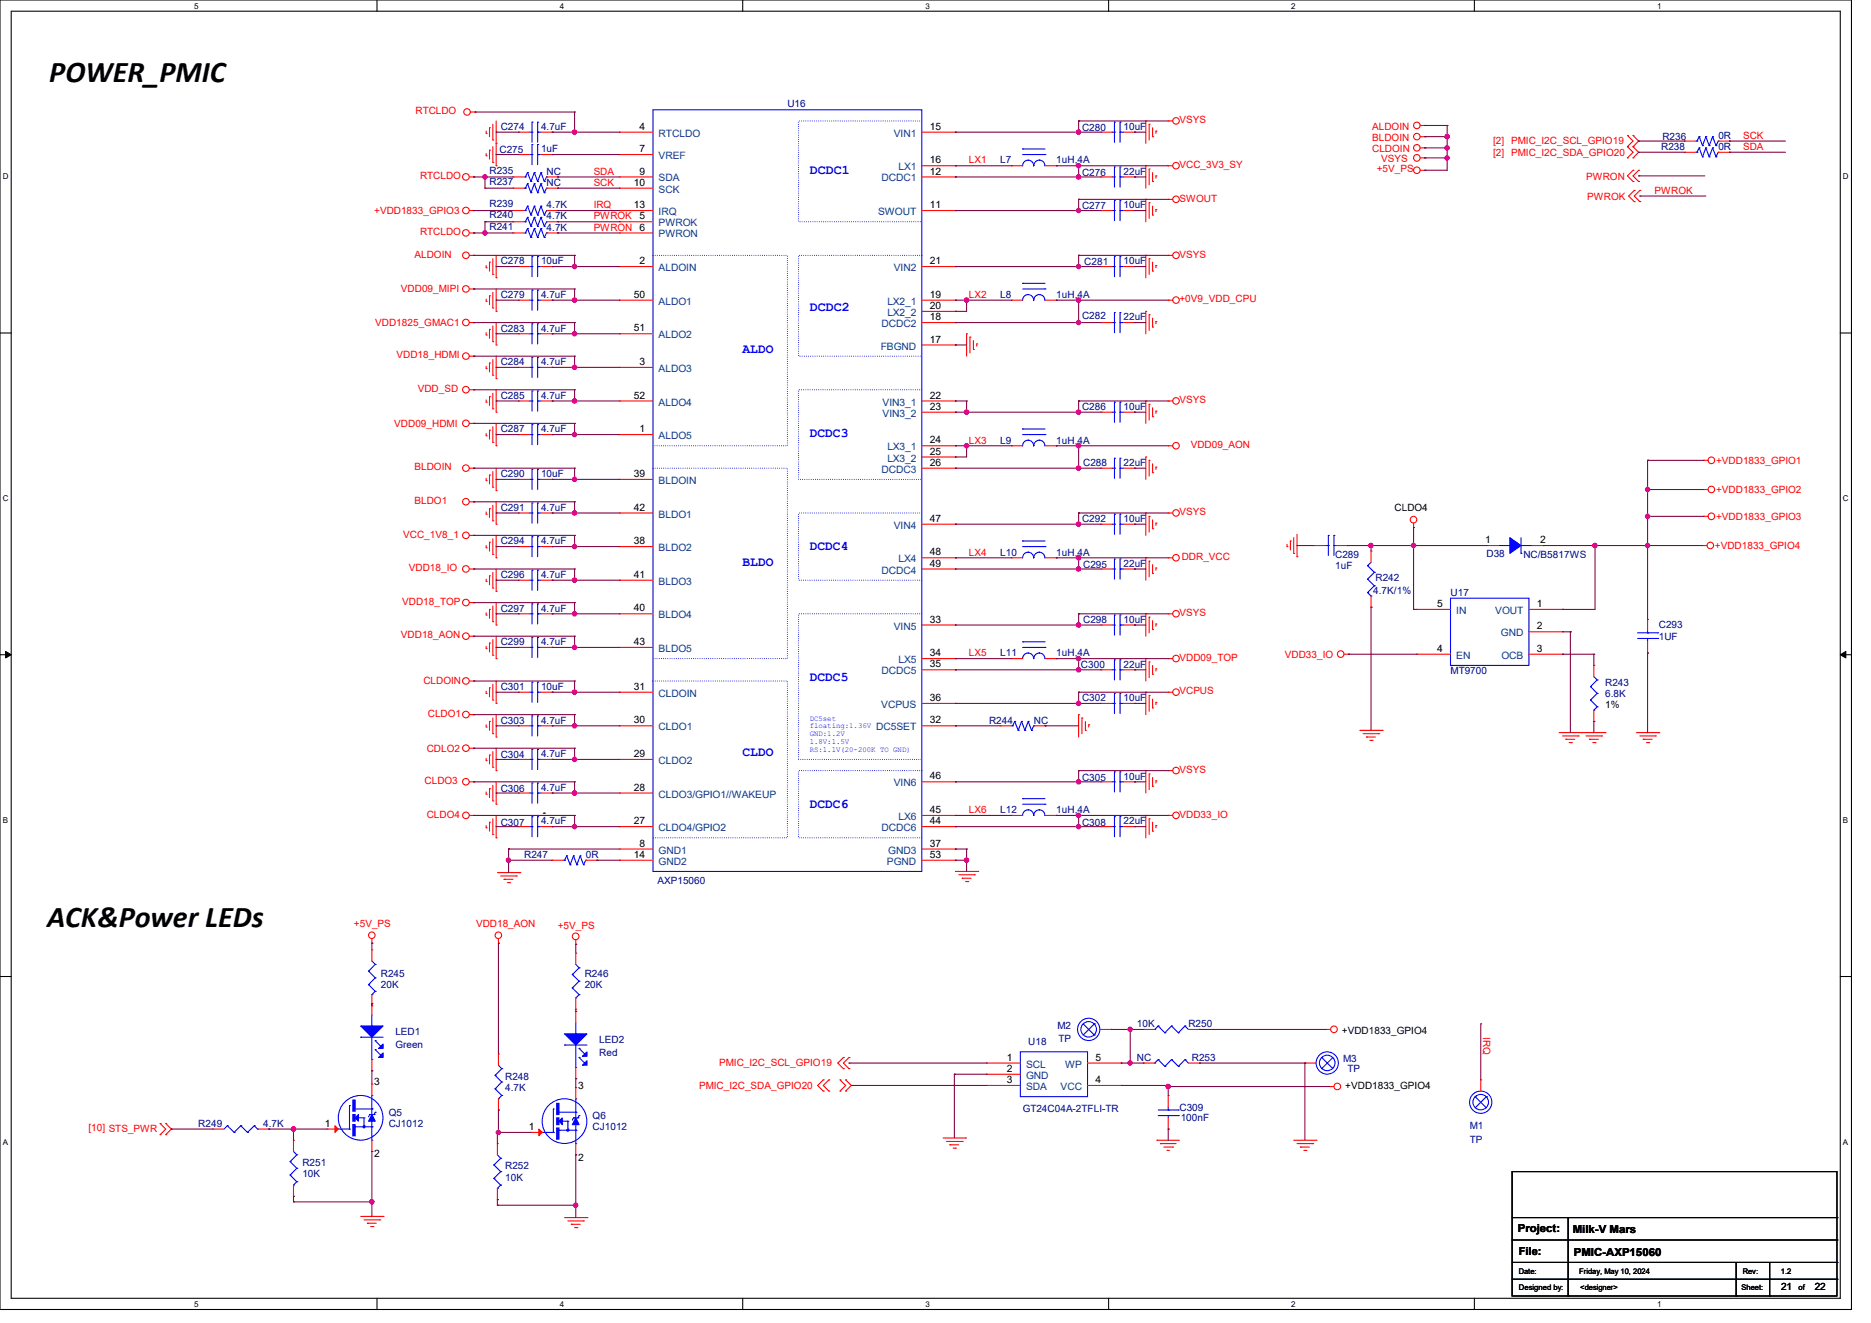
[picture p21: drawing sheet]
<svg xmlns="http://www.w3.org/2000/svg" width="297mm" height="210mm" viewBox="0 0 297 210" stroke-linecap="round" stroke-linejoin="round" font-family="sans-serif">
<defs><g id="words">
<g font-size="4.8">
<text x="7.8" y="13.1">POWER_PMIC</text>
<text x="7.5" y="147.2">ACK&amp;Power LEDs</text>
</g>
<g font-size="2.1" fill="#00f">
<text x="128.5" y="27.6">DCDC1</text>
<text x="128.5" y="49.4">DCDC2</text>
<text x="117.9" y="56">ALDO</text>
<text x="128.5" y="69.3">DCDC3</text>
<text x="117.9" y="89.8">BLDO</text>
<text x="128.5" y="87.3">DCDC4</text>
<text x="128.5" y="108.1">DCDC5</text>
<text x="117.9" y="120">CLDO</text>
<text x="128.5" y="128.2">DCDC6</text>
</g>
<g font-size="1.8">
<text x="240.9" y="195.6">Project:</text>
<text x="249.6" y="195.8">Milk-V Mars</text>
<text x="241.1" y="199.2">File:</text>
<text x="249.8" y="199.3">PMIC-AXP15060</text>
</g>
<g font-size="1.6" fill="#000080">
<text x="125" y="17.1">U16</text>
<text x="79.5" y="20.6">C274</text>
<text x="85.9" y="20.6">4.7uF</text>
<text x="171.8" y="20.8">C280</text>
<text x="178.3" y="20.6">10uF</text>
<text x="263.7" y="23.8">R238</text>
<text x="263.9" y="22.2">R236</text>
<text x="272.8" y="22">0R</text>
<text x="272.8" y="23.8">0R</text>
<text x="77.7" y="27.6">R235</text>
<text x="77.7" y="29.3">R237</text>
<text x="79.3" y="24.4">C275</text>
<text x="85.9" y="24.2">1uF</text>
<text x="86.8" y="27.7">NC</text>
<text x="86.8" y="29.5">NC</text>
<text x="158.8" y="26">L7</text>
<text x="167.7" y="26">1uH,4A</text>
<text x="171.8" y="27.9">C276</text>
<text x="178.3" y="27.7">22uF</text>
<text x="77.7" y="32.9">R239</text>
<text x="77.7" y="34.7">R240</text>
<text x="86.8" y="33.1">4.7K</text>
<text x="86.8" y="34.8">4.7K</text>
<text x="171.8" y="33.3">C277</text>
<text x="178.3" y="33.1">10uF</text>
<text x="77.7" y="36.4">R241</text>
<text x="79.5" y="42">C278</text>
<text x="85.9" y="42">10uF</text>
<text x="86.8" y="36.6">4.7K</text>
<text x="178.3" y="42">10uF</text>
<text x="79.5" y="47.3">C279</text>
<text x="85.9" y="47.3">4.7uF</text>
<text x="158.8" y="47.3">L8</text>
<text x="167.7" y="47.3">1uH,4A</text>
<text x="172.1" y="42.1">C281</text>
<text x="79.5" y="52.6">C283</text>
<text x="85.9" y="52.6">4.7uF</text>
<text x="171.8" y="50.7">C282</text>
<text x="178.3" y="50.8">22uF</text>
<text x="79.5" y="58">C284</text>
<text x="85.9" y="58">4.7uF</text>
<text x="79.5" y="63.3">C285</text>
<text x="85.9" y="63.3">4.7uF</text>
<text x="171.8" y="65.1">C286</text>
<text x="178.3" y="65.1">10uF</text>
<text x="79.5" y="68.6">C287</text>
<text x="85.9" y="68.6">4.7uF</text>
<text x="158.8" y="70.4">L9</text>
<text x="167.7" y="70.4">1uH,4A</text>
<text x="79.5" y="75.7">C290</text>
<text x="85.9" y="75.7">10uF</text>
<text x="172" y="74">C288</text>
<text x="178.3" y="74">22uF</text>
<text x="79.5" y="81.1">C291</text>
<text x="85.9" y="81.1">4.7uF</text>
<text x="171.8" y="82.8">C292</text>
<text x="178.3" y="82.8">10uF</text>
<text x="79.5" y="86.4">C294</text>
<text x="85.9" y="86.4">4.7uF</text>
<text x="158.8" y="88.2">L10</text>
<text x="167.7" y="88.2">1uH,4A</text>
<text x="178.3" y="90">22uF</text>
<text x="212" y="88.5">C289</text>
<text x="236" y="88.4">D38</text>
<text x="241.8" y="88.5">NC/B5817WS</text>
<text x="79.5" y="91.7">C296</text>
<text x="85.9" y="91.7">4.7uF</text>
<text x="172" y="90.1">C295</text>
<text x="212" y="90.3">1uF</text>
<text x="218" y="94.2">4.7K/1%</text>
<text x="218.4" y="92.3">R242</text>
<text x="230.3" y="94.6">U17</text>
<text x="79.5" y="97.1">C297</text>
<text x="85.9" y="97.1">4.7uF</text>
<text x="172" y="98.8">C298</text>
<text x="178.3" y="98.8">10uF</text>
<text x="263.3" y="99.7">C293</text>
<text x="263.3" y="101.5">1UF</text>
<text x="79.5" y="102.4">C299</text>
<text x="85.9" y="102.4">4.7uF</text>
<text x="158.8" y="104.2">L11</text>
<text x="167.7" y="104.2">1uH,4A</text>
<text x="171.6" y="106">C300</text>
<text x="178.3" y="106">22uF</text>
<text x="230.3" y="107">MT9700</text>
<text x="79.5" y="109.5">C301</text>
<text x="85.9" y="109.5">10uF</text>
<text x="171.8" y="111.3">C302</text>
<text x="178.3" y="111.3">10uF</text>
<text x="254.8" y="108.8">R243</text>
<text x="254.8" y="110.6">6.8K</text>
<text x="79.5" y="114.9">C303</text>
<text x="85.9" y="114.9">4.7uF</text>
<text x="157" y="114.9">R244</text>
<text x="164.1" y="114.9">NC</text>
<text x="79.5" y="120.4">C304</text>
<text x="79.5" y="125.7">C306</text>
<text x="85.9" y="120.2">4.7uF</text>
<text x="85.9" y="125.5">4.7uF</text>
<text x="171.8" y="123.9">C305</text>
<text x="178.3" y="123.7">10uF</text>
<text x="79.5" y="131">C307</text>
<text x="85.9" y="130.9">4.7uF</text>
<text x="158.8" y="129.1">L12</text>
<text x="167.7" y="129.1">1uH,4A</text>
<text x="171.8" y="131">C308</text>
<text x="178.3" y="130.9">22uF</text>
<text x="83.2" y="136.2">R247</text>
<text x="93" y="136.2">0R</text>
<text x="104.4" y="140.3">AXP15060</text>
<text x="60.5" y="155">R245</text>
<text x="92.8" y="155">R246</text>
<text x="60.5" y="156.8">20K</text>
<text x="92.8" y="156.8">20K</text>
<text x="62.8" y="164.3">LED1</text>
<text x="62.8" y="166.4">Green</text>
<text x="95.1" y="165.5">LED2</text>
<text x="95.1" y="167.7">Red</text>
<text x="163.2" y="165.9">U18</text>
<text x="167.9" y="163.4">M2</text>
<text x="168" y="165.4">TP</text>
<text x="180.5" y="163">10K</text>
<text x="188.7" y="163">R250</text>
<text x="80.2" y="171.4">R248</text>
<text x="80.2" y="173.2">4.7K</text>
<text x="180.5" y="168.4">NC</text>
<text x="189.2" y="168.4">R253</text>
<text x="213.2" y="168.6">M3</text>
<text x="213.9" y="170.2">TP</text>
<text x="31.5" y="178.9">R249</text>
<text x="41.8" y="178.9">4.7K</text>
<text x="61.7" y="177.1">Q5</text>
<text x="61.7" y="178.9">CJ1012</text>
<text x="94.1" y="177.6">Q6</text>
<text x="94.1" y="179.4">CJ1012</text>
<text x="162.3" y="176.6">GT24C04A-2TFLI-TR</text>
<text x="187.2" y="176.4">C309</text>
<text x="187.4" y="178">100nF</text>
<text x="233.3" y="179.2">M1</text>
<text x="48" y="185.1">R251</text>
<text x="80.2" y="185.6">R252</text>
<text x="233.3" y="181.4">TP</text>
<text x="48" y="186.9">10K</text>
<text x="80.2" y="187.4">10K</text>
</g>
<g font-size="1.6" fill="#f00">
<text x="66" y="18.1">RTCLDO</text>
<text x="187.2" y="19.6">VSYS</text>
<text x="217.8" y="20.6">ALDOIN</text>
<text x="217.8" y="22.4">BLDOIN</text>
<text x="237" y="22.9">[2] PMIC_I2C_SCL_GPIO19</text>
<text x="276.7" y="23.8">SDA</text>
<text x="276.7" y="22">SCK</text>
<text x="66.7" y="28.4">RTCLDO</text>
<text x="94.2" y="27.7">SDA</text>
<text x="94.2" y="29.5">SCK</text>
<text x="153.8" y="26">LX1</text>
<text x="187.2" y="26.7">VCC_3V3_SY</text>
<text x="217.8" y="24.2">CLDOIN</text>
<text x="218.5" y="27.4">+5V_PS</text>
<text x="219.2" y="25.8">VSYS</text>
<text x="237" y="24.7">[2] PMIC_I2C_SDA_GPIO20</text>
<text x="251.8" y="28.6">PWRON</text>
<text x="59.4" y="34">+VDD1833_GPIO3</text>
<text x="94.2" y="33.1">IRQ</text>
<text x="94.2" y="34.8">PWROK</text>
<text x="187.2" y="32">SWOUT</text>
<text x="252" y="31.8">PWROK</text>
<text x="262.6" y="30.8">PWROK</text>
<text x="65.8" y="40.9">ALDOIN</text>
<text x="66.7" y="37.3">RTCLDO</text>
<text x="94.2" y="36.6">PWRON 6</text>
<text x="187.2" y="40.9">VSYS</text>
<text x="63.7" y="46.4">VDD09_MIPI</text>
<text x="153.8" y="47.3">LX2</text>
<text x="59.6" y="51.7">VDD1825_GMAC1</text>
<text x="187.2" y="48">+0V9_VDD_CPU</text>
<text x="63" y="56.9">VDD18_HDMI</text>
<text x="66.3" y="62.2">VDD_SD</text>
<text x="187.2" y="64">VSYS</text>
<text x="62.6" y="67.7">VDD09_HDMI</text>
<text x="153.8" y="70.4">LX3</text>
<text x="189" y="71.1">VDD09_AON</text>
<text x="65.8" y="74.7">BLDOIN</text>
<text x="272.4" y="73.6">+VDD1833_GPIO1</text>
<text x="65.8" y="80">BLDO1</text>
<text x="187.2" y="81.8">VSYS</text>
<text x="272.4" y="78.2">+VDD1833_GPIO2</text>
<text x="272.4" y="82.5">+VDD1833_GPIO3</text>
<text x="64" y="85.3">VCC_1V8_1</text>
<text x="153.8" y="88.2">LX4</text>
<text x="187.6" y="88.9">DDR_VCC</text>
<text x="272.2" y="87.1">+VDD1833_GPIO4</text>
<text x="64.9" y="90.7">VDD18_IO</text>
<text x="63.7" y="101.3">VDD18_AON</text>
<text x="63.8" y="96">VDD18_TOP</text>
<text x="187.2" y="97.8">VSYS</text>
<text x="153.8" y="104.2">LX5</text>
<text x="187.2" y="104.9">VDD09_TOP</text>
<text x="204" y="104.4">VDD33_IO</text>
<text x="67.2" y="108.6">CLDOIN</text>
<text x="67.9" y="113.8">CLDO1</text>
<text x="187.2" y="110.2">VCPUS</text>
<text x="67.7" y="119.3">CDLO2</text>
<text x="67.4" y="124.5">CLDO3</text>
<text x="187.2" y="122.7">VSYS</text>
<text x="67.7" y="129.8">CLDO4</text>
<text x="153.8" y="129.1">LX6</text>
<text x="187.2" y="129.8">VDD33_IO</text>
<text x="56.2" y="147.2">+5V_PS</text>
<text x="75.6" y="147.2">VDD18_AON</text>
<text x="88.5" y="147.4">+5V_PS</text>
<text x="235.4" y="164.7" transform="rotate(90 235.4 164.7)">IRQ</text>
<text x="111" y="172.8">PMIC_I2C_SDA_GPIO20</text>
<text x="114.2" y="169.3">PMIC_I2C_SCL_GPIO19</text>
<text x="14.1" y="179.6">[10] STS_PWR</text>
</g>
<g font-size="1.6">
<text x="101.5" y="20.6">4</text>
<text x="147.6" y="20.6">15</text>
<text x="100.6" y="29.5">10</text>
<text x="101.5" y="24.2">7</text>
<text x="101.5" y="27.7">9</text>
<text x="147.6" y="27.7">12</text>
<text x="147.6" y="25.9">16</text>
<text x="100.6" y="33">13</text>
<text x="101.5" y="34.8">5</text>
<text x="147.6" y="33">11</text>
<text x="101.5" y="41.9">2</text>
<text x="147.6" y="41.9">21</text>
<text x="100.6" y="47.3">50</text>
<text x="147.6" y="47.3">19</text>
<text x="100.6" y="52.6">51</text>
<text x="147.6" y="50.8">18</text>
<text x="147.6" y="49">20</text>
<text x="101.5" y="57.9">3</text>
<text x="147.6" y="54.4">17</text>
<text x="100.6" y="63.3">52</text>
<text x="147.6" y="63.3">22</text>
<text x="147.6" y="65">23</text>
<text x="101.5" y="68.6">1</text>
<text x="147.6" y="70.4">24</text>
<text x="100.6" y="75.7">39</text>
<text x="147.6" y="72.2">25</text>
<text x="147.6" y="73.9">26</text>
<text x="100.6" y="81">42</text>
<text x="147.6" y="82.8">47</text>
<text x="221.4" y="81.1">CLDO4</text>
<text x="100.6" y="86.4">38</text>
<text x="147.6" y="88.2">48</text>
<text x="147.6" y="89.9">49</text>
<text x="235.8" y="86.2">1</text>
<text x="244.5" y="86.2">2</text>
<text x="100.6" y="91.7">41</text>
<text x="100.6" y="97">40</text>
<text x="147.6" y="98.8">33</text>
<text x="228.1" y="96.4">5</text>
<text x="244" y="99.9">2</text>
<text x="244" y="96.4">1</text>
<text x="100.6" y="102.4">43</text>
<text x="147.6" y="104.2">34</text>
<text x="147.6" y="105.9">35</text>
<text x="228.1" y="103.5">4</text>
<text x="244" y="103.5">3</text>
<text x="100.6" y="109.5">31</text>
<text x="147.6" y="111.3">36</text>
<text x="254.8" y="112.4">1%</text>
<text x="100.6" y="114.8">30</text>
<text x="147.6" y="114.8">32</text>
<text x="100.6" y="125.5">28</text>
<text x="100.6" y="120.2">29</text>
<text x="147.6" y="123.7">46</text>
<text x="100.6" y="130.8">27</text>
<text x="147.6" y="130.8">44</text>
<text x="147.6" y="129.1">45</text>
<text x="100.6" y="136.2">14</text>
<text x="101.5" y="134.4">8</text>
<text x="147.6" y="134.4">37</text>
<text x="147.6" y="136.2">53</text>
<text x="213" y="164.1">+VDD1833_GPIO4</text>
<text x="59.4" y="172.3">3</text>
<text x="91.8" y="172.8">3</text>
<text x="159.8" y="168.4">1</text>
<text x="159.8" y="170.1">2</text>
<text x="159.8" y="171.9">3</text>
<text x="173.9" y="171.9">4</text>
<text x="173.9" y="168.4">5</text>
<text x="213.5" y="172.8">+VDD1833_GPIO4</text>
<text x="51.6" y="178.8">1</text>
<text x="83.9" y="179.4">1</text>
<text x="59.4" y="183.7">2</text>
<text x="91.8" y="184.2">2</text>
<text x="282.7" y="204.8">21</text>
<text x="288.1" y="204.8">22</text>
</g>
<g font-size="1.6" fill="#004080">
<text x="104.6" y="21.7">RTCLDO</text>
<text x="141.9" y="21.7">VIN1</text>
<text x="104.6" y="25.3">VREF</text>
<text x="104.6" y="28.8">SDA</text>
<text x="139.9" y="28.8">DCDC1</text>
<text x="142.6" y="27">LX1</text>
<text x="104.6" y="35.9">PWROK</text>
<text x="104.6" y="30.6">SCK</text>
<text x="104.6" y="34.1">IRQ</text>
<text x="139.4" y="34.1">SWOUT</text>
<text x="104.6" y="37.7">PWRON</text>
<text x="104.6" y="43">ALDOIN</text>
<text x="141.9" y="43">VIN2</text>
<text x="104.6" y="48.4">ALDO1</text>
<text x="104.6" y="53.7">ALDO2</text>
<text x="139.9" y="51.9">DCDC2</text>
<text x="140.9" y="48.4">LX2_1</text>
<text x="140.9" y="50.1">LX2_2</text>
<text x="104.6" y="59">ALDO3</text>
<text x="139.8" y="55.5">FBGND</text>
<text x="104.6" y="64.4">ALDO4</text>
<text x="140.1" y="64.4">VIN3_1</text>
<text x="104.6" y="69.7">ALDO5</text>
<text x="140.1" y="66.1">VIN3_2</text>
<text x="140.9" y="71.5">LX3_1</text>
<text x="104.6" y="76.8">BLDOIN</text>
<text x="139.9" y="75">DCDC3</text>
<text x="140.9" y="73.3">LX3_2</text>
<text x="104.6" y="82.1">BLDO1</text>
<text x="141.9" y="83.9">VIN4</text>
<text x="104.6" y="87.5">BLDO2</text>
<text x="142.6" y="89.3">LX4</text>
<text x="104.6" y="92.8">BLDO3</text>
<text x="139.9" y="91">DCDC4</text>
<text x="104.6" y="98.1">BLDO4</text>
<text x="141.9" y="99.9">VIN5</text>
<text x="231.2" y="97.5">IN</text>
<text x="237.3" y="97.5">VOUT</text>
<text x="238.3" y="101">GND</text>
<text x="104.6" y="103.5">BLDO5</text>
<text x="139.9" y="107">DCDC5</text>
<text x="142.6" y="105.3">LX5</text>
<text x="231.2" y="104.6">EN</text>
<text x="238.3" y="104.6">OCB</text>
<text x="104.6" y="110.6">CLDOIN</text>
<text x="139.9" y="112.4">VCPUS</text>
<text x="104.6" y="115.9">CLDO1</text>
<text x="139.1" y="115.9">DC5SET</text>
<text x="104.6" y="121.3">CLDO2</text>
<text x="141.9" y="124.8">VIN6</text>
<text x="104.6" y="131.9">CLDO4/GPIO2</text>
<text x="104.6" y="126.6">CLDO3/GPIO1//WAKEUP</text>
<text x="139.9" y="131.9">DCDC6</text>
<text x="142.6" y="130.2">LX6</text>
<text x="104.6" y="135.5">GND1</text>
<text x="104.6" y="137.3">GND2</text>
<text x="140.8" y="137.3">PGND</text>
<text x="141" y="135.5">GND3</text>
<text x="162.9" y="169.5">SCL</text>
<text x="162.9" y="171.2">GND</text>
<text x="162.9" y="173">SDA</text>
<text x="168.4" y="173">VCC</text>
<text x="169.1" y="169.5">WP</text>
</g>
<g font-size="1.3">
<text x="30.8" y="1.4">5</text>
<text x="88.9" y="1.4">4</text>
<text x="146.9" y="1.4">3</text>
<text x="205" y="1.4">2</text>
<text x="263" y="1.4">1</text>
<text x=".4" y="28.5">D</text>
<text x="292.5" y="28.5">D</text>
<text x=".4" y="79.5">C</text>
<text x="292.5" y="79.5">C</text>
<text x=".4" y="130.6">B</text>
<text x="292.5" y="130.6">B</text>
<text x=".4" y="181.7">A</text>
<text x="292.5" y="181.7">A</text>
<text x="30.8" y="207.4">5</text>
<text x="88.9" y="207.4">4</text>
<text x="146.9" y="207.4">3</text>
<text x="205" y="207.4">2</text>
<text x="263" y="207.4">1</text>
</g>
<g font-size="1.2" fill="#00f">
<text x="128.5" y="114.4">DC5set</text>
<text x="128.5" y="115.6">floating:1.36V</text>
<text x="128.5" y="116.9">GND:1.2V</text>
<text x="128.5" y="118.1">1.8V:1.5V</text>
<text x="128.5" y="119.3">RS:1.1V(20-200K TO GND)</text>
</g>
<g font-size="1.2">
<text x="241.1" y="202.2">Date:</text>
<text x="250.7" y="202.2">Friday, May 10, 2024</text>
<text x="276.6" y="202.2">Rev:</text>
<text x="282.7" y="202.2">1.2</text>
<text x="241.1" y="204.7">Designed by:</text>
<text x="250.9" y="204.7">&lt;designer&gt;</text>
<text x="276.5" y="204.7">Sheet:</text>
<text x="285.5" y="204.7">of</text>
</g>
</g></defs>
<path d="M0 0h293.9v207.9h-293.9zM1.8 1.8h290.3v204.3h-290.3z" fill="none" stroke="#000" stroke-width=".17"/>
<g fill="#fff">
<path d="M30.8 .2h.7v1.4h-.7z"/>
<path d="M30.8 206.3h.7v1.4h-.7z"/>
</g>
<path d="M59.8 0v1.8M59.8 206.1v1.8" fill="none" stroke="#000" stroke-width=".17"/>
<g fill="#fff">
<path d="M88.9 .2h.7v1.4h-.7z"/>
<path d="M88.9 206.3h.7v1.4h-.7z"/>
</g>
<path d="M117.9 0v1.8M117.9 206.1v1.8" fill="none" stroke="#000" stroke-width=".17"/>
<g fill="#fff">
<path d="M146.9 .2h.7v1.4h-.7z"/>
<path d="M146.9 206.3h.7v1.4h-.7z"/>
</g>
<path d="M176 0v1.8M176 206.1v1.8" fill="none" stroke="#000" stroke-width=".17"/>
<g fill="#fff">
<path d="M205 .2h.7v1.4h-.7z"/>
<path d="M205 206.3h.7v1.4h-.7z"/>
</g>
<path d="M234 0v1.8M234 206.1v1.8" fill="none" stroke="#000" stroke-width=".17"/>
<g fill="#fff">
<path d="M263.1 .2h.7v1.4h-.7z"/>
<path d="M263.1 206.3h.7v1.4h-.7z"/>
<path d="M.4 27.3h1v1.4h-1z"/>
<path d="M292.6 27.3h.9v1.4h-.9z"/>
<path d="M.4 78.4h1v1.4h-1z"/>
<path d="M292.6 78.4h.9v1.4h-.9z"/>
</g>
<path d="M0 52.9h1.8M292.1 52.9h1.8" fill="none" stroke="#000" stroke-width=".17"/>
<g fill="#fff">
<path d="M.4 129.5h.9v1.4h-.9z"/>
<path d="M292.6 129.5h.8v1.4h-.8z"/>
</g>
<path d="M0 103.9h1.8M292.1 103.9h1.8" fill="none" stroke="#000" stroke-width=".17"/>
<path d="M.9 103.4l.9 .5-.9 .5zM292.1 103.9l.9-.5v1z" fill="#000" stroke="#000" stroke-width=".16"/>
<g fill="#fff">
<path d="M.4 180.5h.9v1.4h-.9z"/>
<path d="M292.5 180.5h.9v1.4h-.9z"/>
</g>
<g fill="none" stroke="#000" stroke-width=".17">
<path d="M86.2 129.1h.2M86.4 129.1h.1M0 155h1.8M292.1 155h1.8M240 186h51.6v19.7h-51.6zM240 193.3h51.6M240 196.8h51.6M248.9 193.3v12.4M291.6 193.3h.1M291.6 196.8h.1M240 200.4h51.6M240 203.1h51.6"/>
<path d="M248.9 205.7h.1M275.6 205.7h.1M275.6 200.4v5.3M280.9 205.7h.1M280.9 200.4v5.3M291.6 200.4h.1M291.6 203.1h.1"/>
</g>
<g fill="none" stroke="#f00" stroke-width=".17">
<path d="M74.7 17.8h.7M75.4 17.8h.1M78.2 19.7v2.5M78.8 19.2v7.1M181.9 19.2h.1M181.9 19.2v3.6M182.4 19.7h.1M182.4 19.7v2.5M185.4 19.2h.1M185.4 19.2h.8M225.4 19.9h.8M226.2 19.9h.1"/>
<path d="M74.5 28.1h.7M74.5 33.4h.7M74.5 37h.7M75.2 28.1h.1M75.2 33.4h.1M75.2 37h.1M77.2 21.2h.1M77.2 24.7h.1M77.2 20.8v.4M77.2 24.4v.3M77.7 20.3h.1M77.7 23.8h.1"/>
<path d="M77.7 20.3v1.4M77.7 23.8v1.5M78.2 22.2h.1M78.2 25.8h.1M78.2 23.3v2.5M78.8 22.8h.1M78.8 26.3h.1M81.4 33.4h.1M81.4 35.2h.1M81.4 37h.1M81.4 28.1h.1M81.4 29.9h.1"/>
<path d="M81.4 28.1h1.8M81.4 33.4h1.8M81.4 37h1.8M81.4 35.2h1.8M81.4 29.9h1.8M82.3 21h.1M82.3 24.5h.1M82.3 21h1.8M82.3 24.5h1.8M85.9 21h1.8M85.9 24.5h1.8M86.8 28.1h1.7"/>
<path d="M86.8 33.4h1.7M86.8 37h1.7M86.8 35.2h1.7M86.8 29.9h1.7M87.7 21h.1M87.7 24.5h.1M88.5 33.4h.1M88.5 35.2h.1M88.5 37h.1M88.5 28.1h.1M88.5 29.9h.1M98.3 21h.1"/>
<path d="M98.3 35.2h.1M98.3 37h.1M98.3 24.5h.1M98.3 28.1h.1M98.3 29.9h.1M98.3 33.4h.1M98.3 28.1h5.4M98.3 33.4h5.4M98.3 37h5.4M98.3 21h5.4M98.3 35.2h5.4M98.3 24.5h5.4"/>
<path d="M98.3 29.9h5.4M146.3 26.3h5.4M146.3 28.1h5.4M146.3 33.4h5.4M146.3 21h5.4M151.7 33.4h.1M151.7 28.1h.1M151.7 21h.1M151.7 26.3h.1M160.5 26.3h.1M160.5 26.3h1.8M165.9 26.3h1.8"/>
<path d="M167.7 26.3h.1M174.8 21h.1M174.8 28.1h.1M174.8 33.4h.1M174.8 28.1h1.8M174.8 33.4h1.8M174.8 21h1.8M178.3 28.1h1.8M178.3 33.4h1.8M178.3 21h1.8M180.1 21h.1M180.1 28.1h.1"/>
<path d="M180.1 33.4h.1M181.9 26.3h.1M181.9 31.6h.1M181.9 26.3v3.6M181.9 31.6v3.6M182.4 26.8h.1M182.4 32.2h.1M182.4 26.8v2.5M182.4 32.2v2.5M183 28.8h.1M183 21.7h.1M183 34.1h.1"/>
<path d="M183 20.3v1.4M183 27.4v1.4M183 32.7v1.4M183.5 27.9h.1M183.5 20.8h.1M183.5 33.3h.1M183.5 20.8v.4M183.5 27.9v.4M183.5 33.3v.3M185.4 26.3h.1M185.4 31.6h.1M185.4 26.3h.8"/>
<path d="M185.4 31.6h.8M225.4 21.7h.8M225.4 23.5h.8M225.4 27h.8M225.4 25.1h.8M226.2 21.7h.1M226.2 23.5h.1M226.2 27h.1M226.2 25.1h.1M258.3 25.1h.1M258.3 23.3h.1M258.3 21.5h.1"/>
<path d="M258.3 23.3l.9 .9-.9 .9M258.3 21.5l.9 .9-.9 .9M259.2 23.3h.1M259.2 25.1h.1M259.2 21.5h.1M259.2 28.8h.1M259.2 27h.1M259.2 23.3l.9 .9-.9 .9M259.2 21.5l.9 .9-.9 .9M259.2 27l-.9 .9 .9 .9M259.4 32h.1M259.4 30.2h.1"/>
<path d="M259.4 30.2l-.9 .9 .9 .9M260.1 28.8h.1M260.1 27h.1M260.1 27l-.9 .9 .9 .9M260.3 32h.1M260.3 30.2h.1M260.3 30.2l-.9 .9 .9 .9M267.4 22.4h.1M267.4 24.2h.1M267.4 22.4h1.8M267.4 24.2h1.8M272.8 22.4h1.7"/>
<path d="M272.8 24.2h1.7M274.5 22.4h.1M274.5 24.2h.1M74.5 40.5h.7M74.5 45.9h.7M74.5 51.2h.7M74.5 56.5h.7M75.2 40.5h.1M75.2 45.9h.1M75.2 51.2h.1M75.2 56.5h.1M77.2 42.5h.1"/>
<path d="M77.2 47.8h.1M77.2 53.2h.1M77.2 58.5h.1M77.2 42.1v.4M77.2 47.5v.3M77.2 52.8v.4M77.2 58.1v.4M77.7 41.6h.1M77.7 46.9h.1M77.7 52.3h.1M77.7 57.6h.1M77.7 41.6v1.4"/>
<path d="M77.7 46.9v1.5M77.7 52.3v1.4M77.7 57.6v1.4M78.2 43.6h.1M78.2 48.9h.1M78.2 54.2h.1M78.2 59.6h.1M78.2 41.1v2.5M78.2 46.4v2.5M78.2 51.7v2.5M78.2 57.1v2.5M78.8 44.1h.1"/>
<path d="M78.8 49.4h.1M78.8 54.8h.1M78.8 40.5v3.6M78.8 45.9v3.5M78.8 51.2v3.6M78.8 56.5v3.6M82.3 47.6h.1M82.3 58.3h.1M82.3 42.3h.1M82.3 53h.1M82.3 47.6h1.8M82.3 42.3h1.8"/>
<path d="M82.3 58.3h1.8M82.3 53h1.8M85.9 47.6h1.8M85.9 42.3h1.8M85.9 58.3h1.8M85.9 53h1.8M87.7 47.6h.1M87.7 58.3h.1M87.7 42.3h.1M87.7 53h.1M98.3 42.3h.1M98.3 58.3h.1"/>
<path d="M98.3 47.6h.1M98.3 53h.1M98.3 47.6h5.4M98.3 42.3h5.4M98.3 58.3h5.4M98.3 53h5.4M146.3 51.2h5.4M146.3 47.6h5.4M146.3 42.3h5.4M146.3 54.8h5.4M146.3 49.4h5.4M151.7 54.8h.1"/>
<path d="M151.7 51.2h.1M151.7 47.6h.1M151.7 49.4h.1M151.7 42.3h.1M153.4 53h.1M153.4 53v3.5M154 53.5h.1M154 53.5v2.5M154.5 55.5h.1M154.5 54.1v1.4M155 54.6h.1M155 54.6v.3"/>
<path d="M160.5 47.6h.1M160.5 47.6h1.8M165.9 47.6h1.8M167.7 47.6h.1M174.8 42.3h.1M174.8 51.2h.1M174.8 51.2h1.8M174.8 42.3h1.8M178.3 51.2h1.8M178.3 42.3h1.8M180.1 42.3h.1M180.1 51.2h.1"/>
<path d="M181.9 49.4h.1M181.9 40.5h.1M181.9 40.5v3.6M181.9 49.4v3.6M182.4 50h.1M182.4 41.1h.1M182.4 41.1v2.5M182.4 50v2.5M183 51.9h.1M183 43h.1M183 41.6v1.4M183 50.5v1.4"/>
<path d="M183.5 51h.1M183.5 42.1h.1M183.5 42.1v.4M183.5 51v.4M185.4 40.5h.1M185.4 47.6h.1M185.4 40.5h.8M185.4 47.6h.8M74.5 61.9h.7M74.5 67.2h.7M74.5 74.3h.7M74.5 79.7h.7"/>
<path d="M75.2 61.9h.1M75.2 67.2h.1M75.2 74.3h.1M75.2 79.7h.1M77.2 63.8h.1M77.2 69.2h.1M77.2 76.3h.1M77.2 63.5v.3M77.2 68.8v.4M77.2 75.9v.4M77.7 62.9h.1M77.7 68.3h.1"/>
<path d="M77.7 75.4h.1M77.7 62.9v1.5M77.7 68.3v1.4M77.7 75.4v1.4M78.2 64.9h.1M78.2 70.2h.1M78.2 77.3h.1M78.2 62.4v2.5M78.2 67.7v2.5M78.2 74.8v2.5M78.8 60.1h.1M78.8 65.4h.1"/>
<path d="M78.8 70.8h.1M78.8 77.9h.1M78.8 61.9v3.5M78.8 67.2v3.6M78.8 74.3v3.6M78.8 79.7v3.5M82.3 63.6h.1M82.3 69h.1M82.3 76.1h.1M82.3 63.6h1.8M82.3 69h1.8M82.3 76.1h1.8"/>
<path d="M85.9 63.6h1.8M85.9 69h1.8M85.9 76.1h1.8M87.7 63.6h.1M87.7 69h.1M87.7 76.1h.1M98.3 69h.1M98.3 76.1h.1M98.3 63.6h.1M98.3 63.6h5.4M98.3 69h5.4M98.3 76.1h5.4"/>
<path d="M146.3 63.6h5.4M146.3 74.3h5.4M146.3 70.8h5.4M146.3 65.4h5.4M146.3 72.5h5.4M151.7 63.6h.1M151.7 65.4h.1M151.7 70.8h.1M151.7 72.5h.1M151.7 74.3h.1M160.5 70.8h.1M160.5 70.8h1.8"/>
<path d="M165.9 70.8h1.8M167.7 70.8h.1M174.8 74.3h.1M174.8 65.4h.1M174.8 74.3h1.8M174.8 65.4h1.8M178.3 74.3h1.8M178.3 65.4h1.8M180.1 74.3h.1M180.1 65.4h.1M181.9 72.5h.1M181.9 63.6h.1"/>
<path d="M181.9 63.6v3.6M181.9 72.5v3.6M182.4 73.1h.1M182.4 64.2h.1M182.4 64.2v2.5M182.4 73.1v2.5M183 75h.1M183 66.1h.1M183 64.7v1.4M183 73.6v1.4M183.5 74.1h.1M183.5 65.3h.1"/>
<path d="M183.5 65.3v.3M183.5 74.1v.4M185.4 63.6h.1M185.4 70.8h.1M185.4 63.6h.8M185.4 70.8h.8M270.4 73.1h.1M270.4 77.7h.1M270.4 73.1h.7M270.4 77.7h.7M74.5 85h.7M74.5 95.7h.7"/>
<path d="M74.5 90.3h.7M75.2 85h.1M75.2 95.7h.1M75.2 90.3h.1M77.2 81.6h.1M77.2 87h.1M77.2 92.3h.1M77.2 97.6h.1M77.2 81.3v.3M77.2 86.6v.4M77.2 91.9v.4M77.2 97.3v.3"/>
<path d="M77.7 80.7h.1M77.7 86.1h.1M77.7 91.4h.1M77.7 96.7h.1M77.7 80.7v1.4M77.7 86.1v1.4M77.7 91.4v1.4M77.7 96.7v1.4M78.2 82.7h.1M78.2 88h.1M78.2 93.3h.1M78.2 98.7h.1"/>
<path d="M78.2 80.2v2.5M78.2 85.5v2.5M78.2 90.8v2.5M78.2 96.2v2.5M78.8 83.2h.1M78.8 88.5h.1M78.8 93.9h.1M78.8 99.2h.1M78.8 85v3.5M78.8 90.3v3.6M78.8 95.7v3.5M82.3 86.8h.1"/>
<path d="M82.3 81.4h.1M82.3 97.4h.1M82.3 92.1h.1M82.3 81.4h1.8M82.3 97.4h1.8M82.3 86.8h1.8M82.3 92.1h1.8M85.9 81.4h1.8M85.9 97.4h1.8M85.9 86.8h1.8M85.9 92.1h1.8M87.7 86.8h.1"/>
<path d="M87.7 81.4h.1M87.7 97.4h.1M87.7 92.1h.1M98.3 86.8h.1M98.3 97.4h.1M98.3 92.1h.1M98.3 81.4h.1M98.3 81.4h5.4M98.3 97.4h5.4M98.3 86.8h5.4M98.3 92.1h5.4M146.3 90.3h5.4"/>
<path d="M146.3 88.5h5.4M146.3 99.2h5.4M146.3 83.2h5.4M151.7 99.2h.1M151.7 83.2h.1M151.7 88.5h.1M151.7 90.3h.1M160.5 88.5h.1M160.5 88.5h1.8M165.9 88.5h1.8M167.7 88.5h.1M174.8 90.3h.1"/>
<path d="M174.8 99.2h.1M174.8 83.2h.1M174.8 90.3h1.8M174.8 99.2h1.8M174.8 83.2h1.8M178.3 90.3h1.8M178.3 99.2h1.8M178.3 83.2h1.8M180.1 90.3h.1M180.1 99.2h.1M180.1 83.2h.1M181.9 88.5h.1"/>
<path d="M181.9 81.4h.1M181.9 97.4h.1M181.9 81.4v3.6M181.9 88.5v3.6M181.9 97.4v3.6M182.4 89.1h.1M182.4 82h.1M182.4 98h.1M182.4 82v2.5M182.4 89.1v2.5M182.4 98v2.5M183 91h.1"/>
<path d="M183 83.9h.1M183 99.9h.1M183 82.5v1.4M183 89.6v1.4M183 98.5v1.4M183.5 90.1h.1M183.5 83h.1M183.5 99h.1M183.5 83v.4M183.5 90.1v.4M183.5 99v.4M185.4 81.4h.1"/>
<path d="M185.4 97.4h.1M185.4 88.5h.1M185.4 81.4h.8M185.4 97.4h.8M185.4 88.5h.8M204.3 86.8h.1M204.3 86.4v.4M204.8 85.9h.1M204.8 85.9v1.4M205.4 87.8h.1M205.4 85.3v2.5M205.9 88.4h.1"/>
<path d="M205.9 84.8v3.6M208.6 86.6h.1M208.6 86.6h1.7M212.1 86.6h1.8M213.9 86.6h.1M217.6 87.5h.1M217.6 96.4h.1M217.6 87.5v1.8M217.6 94.6v1.8M224.4 83.7h.1M224.4 83v.7M224.9 96.7h.1"/>
<path d="M224.9 96.7h5.4M236.1 86.6h.1M236.1 86.6h1.8M242.7 96.7h5.3M243.2 86.6h1.8M245 86.6h.1M248 96.7h.1M261.5 98.3h.1M261.5 98.3v1.8M270.3 86.6h.1M270.3 86.6h.7M270.4 82h.1"/>
<path d="M270.4 82h.7M74.5 108.1h.7M74.5 113.4h.7M74.5 118.8h.7M74.5 101h.7M75.2 108.1h.1M75.2 113.4h.1M75.2 118.8h.1M75.2 101h.1M77.2 103h.1M77.2 110.1h.1M77.2 115.4h.1"/>
<path d="M77.2 102.6v.4M77.2 109.7v.4M77.2 115v.4M77.7 102.1h.1M77.7 109.2h.1M77.7 114.5h.1M77.7 119.8h.1M77.7 102.1v1.4M77.7 109.2v1.4M77.7 114.5v1.4M77.7 119.8v1.5M78.2 104h.1"/>
<path d="M78.2 111.1h.1M78.2 116.5h.1M78.2 101.5v2.5M78.2 108.6v2.5M78.2 114v2.5M78.2 119.3v2.5M78.8 104.5h.1M78.8 111.7h.1M78.8 117h.1M78.8 101v3.5M78.8 108.1v3.6M78.8 113.4v3.6"/>
<path d="M78.8 118.8v3.5M82.3 102.8h.1M82.3 115.2h.1M82.3 109.9h.1M82.3 109.9h1.8M82.3 115.2h1.8M82.3 102.8h1.8M85.9 109.9h1.8M85.9 115.2h1.8M85.9 102.8h1.8M87.7 102.8h.1M87.7 115.2h.1"/>
<path d="M87.7 109.9h.1M98.3 115.2h.1M98.3 109.9h.1M98.3 102.8h.1M98.3 109.9h5.4M98.3 115.2h5.4M98.3 102.8h5.4M146.3 104.5h5.4M146.3 111.7h5.4M146.3 115.2h5.4M146.3 106.3h5.4M151.7 115.2h.1"/>
<path d="M151.7 104.5h.1M151.7 106.3h.1M151.7 111.7h.1M158.8 115.2h.1M158.8 115.2h1.7M160.5 104.5h.1M160.5 104.5h1.8M164.1 115.2h1.8M165.9 115.2h.1M165.9 104.5h1.8M167.7 104.5h.1M171.2 113.4h.1"/>
<path d="M171.2 113.4v3.6M171.7 114h.1M171.7 114v2.5M172.3 115.9h.1M172.3 114.5v1.4M172.8 115h.1M172.8 115v.4M174.8 111.7h.1M174.8 106.3h.1M174.8 111.7h1.8M174.8 106.3h1.8M178.3 111.7h1.8"/>
<path d="M178.3 106.3h1.8M180.1 111.7h.1M180.1 106.3h.1M181.9 104.5h.1M181.9 109.9h.1M181.9 104.5v3.6M181.9 109.9v3.5M182.4 105.1h.1M182.4 110.4h.1M182.4 105.1v2.5M182.4 110.4v2.5M183 107h.1"/>
<path d="M183 112.4h.1M183 105.6v1.4M183 111v1.4M183.5 106.2h.1M183.5 111.5h.1M183.5 106.2v.3M183.5 111.5v.3M185.4 104.5h.1M185.4 109.9h.1M185.4 104.5h.8M185.4 109.9h.8M213.4 103.8h.7"/>
<path d="M214.1 103.8h.1M215.9 115.9h3.5M216.4 116.5h2.5M216.9 117h.1M216.9 117h1.4M217.4 117.5h.4M217.8 117.5h.1M218.9 116.5h.1M219.4 115.9h.1M224.9 103.8h.1M224.9 103.8h5.4M242.7 103.8h5.3"/>
<path d="M242.7 100.3h5.3M247.5 116.3h3.6M248 103.8h.1M248 100.3h.1M248 116.8h2.5M248.6 117.3h.1M248.6 117.3h1.4M249.1 117.9h.3M249.4 117.9h.1M250.5 116.8h.1M251.1 116.3h.1M251.2 116.3h3.6"/>
<path d="M251.8 116.8h2.5M252.3 117.3h.1M252.3 117.3h1.4M252.8 117.9h.4M253 105.6h.1M253 114.5h.1M253 105.6v1.8M253 112.7v1.8M253.2 117.9h.1M254.3 116.8h.1M254.8 116.3h.1M259.8 116.3h3.5"/>
<path d="M260.3 116.8h2.5M260.8 117.3h.1M260.8 117.3h1.5M261.4 117.9h.3M261.5 103.7h.1M261.5 101.9v1.8M261.7 117.9h.1M262.8 116.8h.1M263.3 116.3h.1M74.5 129.4h.7M74.5 124.1h.7M75.2 124.1h.1"/>
<path d="M75.2 129.4h.1M77.2 120.7h.1M77.2 126.1h.1M77.2 131.4h.1M77.2 120.4v.3M77.2 125.7v.4M77.2 131v.4M77.7 125.2h.1M77.7 130.5h.1M77.7 125.2v1.4M77.7 130.5v1.4M78.2 121.8h.1"/>
<path d="M78.2 127.1h.1M78.2 132.5h.1M78.2 124.6v2.5M78.2 130v2.5M78.8 122.3h.1M78.8 127.7h.1M78.8 133h.1M78.8 124.1v3.6M78.8 129.4v3.6M79 138.5h3.5M79.5 139h2.5M80 139.6h.1"/>
<path d="M80 139.6h1.4M82 139h.1M82.3 120.5h.1M82.3 131.2h.1M82.3 125.9h.1M82.3 131.2h1.8M82.3 125.9h1.8M82.3 120.5h1.8M82.5 138.5h.1M85.9 131.2h1.8M85.9 125.9h1.8M85.9 120.5h1.8"/>
<path d="M87.7 136.5h.1M87.7 120.5h.1M87.7 131.2h.1M87.7 125.9h.1M87.7 136.5h1.7M93 136.5h1.8M94.8 136.5h.1M98.3 134.8h.1M98.3 136.5h.1M98.3 131.2h.1M98.3 125.9h.1M98.3 120.5h.1"/>
<path d="M98.3 134.8h5.4M98.3 136.5h5.4M98.3 131.2h5.4M98.3 125.9h5.4M98.3 120.5h5.4M146.3 129.4h5.4M146.3 124.1h5.4M146.3 134.8h5.4M146.3 136.5h5.4M146.3 131.2h5.4M151.7 134.8h.1M151.7 131.2h.1"/>
<path d="M151.7 129.4h.1M151.7 124.1h.1M151.7 136.5h.1M151.7 138.3h3.5M152.2 138.9h2.5M152.7 139.4h.1M152.7 139.4h1.5M153.3 139.9h.3M153.6 139.9h.1M154.7 138.9h.1M155.2 138.3h.1M160.5 129.4h.1"/>
<path d="M160.5 129.4h1.8M165.9 129.4h1.8M167.7 129.4h.1M174.8 124.1h.1M174.8 131.2h.1M174.8 124.1h1.8M174.8 131.2h1.8M178.3 124.1h1.8M178.3 131.2h1.8M180.1 124.1h.1M180.1 131.2h.1M181.9 129.4h.1"/>
<path d="M181.9 122.3h.1M181.9 122.3v3.6M181.9 129.4v3.6M182.4 130h.1M182.4 122.9h.1M182.4 122.9v2.4M182.4 130v2.5M183 131.9h.1M183 124.8h.1M183 123.4v1.4M183 130.5v1.4M183.5 131h.1"/>
<path d="M183.5 123.9h.1M183.5 123.9v.4M183.5 131v.4M185.4 122.3h.1M185.4 129.4h.1M185.4 122.3h.8M185.4 129.4h.8M59 149.7h.1M59 150.8h.1M59 159.7h.1M59 159.3h.1M59 149v.7"/>
<path d="M59 150.8v1.7M59 157.9v3.2M79.1 149.7h.1M79.1 149v.7M80.5 140.1h.4M80.9 140.1h.1M91.4 149.9h.1M91.4 151.3h.1M91.4 149.2v.7M91.4 151.3v1.8M91.4 158.4v1.8M25.4 178.3h.1"/>
<path d="M25.4 178.3l.9 .9-.9 .9M26.3 178.3h.1M26.3 178.3l.9 .9-.9 .9M33.8 179.2h.1M33.8 179.2h1.8M40.9 179.2h1.8M42.7 179.2h.1M51.9 179.2h.1M51.9 179.2h1.8M59 172.1h.1M59 170h.1M59 168.2v1.8"/>
<path d="M59 172.1v1.8M79.1 167.3h.1M79.1 176.2h.1M79.1 167.3v1.8M79.1 174.4v1.8M84.3 179.7h.1M84.3 179.7h1.8M91.4 160.5h.1M91.4 171.2h.1M91.4 172.6h.1M91.4 160.2h.1M91.4 160.5v1.8"/>
<path d="M91.4 169.4v1.8M91.4 172.6v1.8M130.7 173.2h.1M130.7 171.4h.1M130.7 171.4l-.9 .9 .9 .9M131.6 173.2h.1M131.6 171.4h.1M131.6 171.4l-.9 .9 .9 .9M133.3 173.2h.1M133.3 171.4h.1M133.3 171.4l.9 .9-.9 .9M133.9 169.6h.1"/>
<path d="M133.9 167.9h.1M133.9 167.9l-.9 .8 .9 .9M134.2 171.4h.1M134.2 173.2h.1M134.2 171.4l.9 .9-.9 .9M134.8 169.6h.1M134.8 167.9h.1M134.8 167.9l-.9 .8 .9 .9M156.6 168.7h.1M156.6 170.5h.1M156.6 172.3h.1M156.6 168.7h5.4"/>
<path d="M156.6 170.5h5.4M156.6 172.3h5.4M172.6 168.7h5.4M172.6 172.3h5.4M174.6 163.4h1.8M176.4 163.4h.1M178 172.3h.1M178 168.7h.1M181.5 163.4h.1M181.5 168.7h.1M181.5 163.4h1.8M181.5 168.7h1.8"/>
<path d="M185.4 179.2h.1M185.4 173.9h.1M185.4 173.9v1.8M185.4 177.4v1.8M188.6 163.4h1.8M188.6 168.7h1.8M190.4 163.4h.1M190.4 168.7h.1M207.1 168.7h.1M207.1 168.7h1.8M210.5 163.4h.1M210.5 163.4h.7"/>
<path d="M211.1 172.5h.1M211.1 172.5h.7M235.1 171.4h.1M235.1 171.4v1.8M25.4 180.1h.1M26.3 180.1h.1M46.6 181h.1M46.6 189.9h.1M46.6 181v1.8M46.6 188.1v1.8M57.3 193.1h3.5M57.8 193.6h2.5"/>
<path d="M58.3 194.2h.1M58.3 194.2h1.4M58.8 194.7h.4M59 182.8h.1M59 181v1.8M59.2 194.7h.1M60.3 193.6h.1M60.8 193.1h.1M79 181.5h.1M79 190.4h.1M79 181.5v1.8M79 188.6v1.8"/>
<path d="M89.6 193.3h3.6M90.1 193.8h2.5M90.7 194.3h.1M90.7 194.3h1.4M91.2 194.9h.4M91.4 183.3h.1M91.4 181.5v1.8M91.6 194.9h.1M92.6 193.8h.1M93.2 193.3h.1M149.7 180.6h3.6M150.2 181.2h2.5"/>
<path d="M150.8 181.7h.1M150.8 181.7h1.4M151.3 182.2h.4M151.7 182.2h.1M152.7 181.2h.1M153.3 180.6h.1M183.7 181h.1M183.7 181h3.5M184.2 181.5h.1M184.2 181.5h2.5M184.7 182.1h1.5M185.3 182.6h.1"/>
<path d="M185.3 182.6h.3M186.2 182.1h.1M205.4 181h3.5M205.9 181.5h2.5M206.4 182.1h.1M206.4 182.1h1.5M207 182.6h.3M207.3 182.6h.1M208.4 181.5h.1M208.9 181h.1"/>
<circle cx="74.1" cy="17.8" r=".52"/>
<circle cx="186.7" cy="19.2" r=".52"/>
<circle cx="224.9" cy="19.9" r=".52"/>
<circle cx="74" cy="28.1" r=".52"/>
<circle cx="74" cy="33.4" r=".52"/>
<circle cx="74" cy="37" r=".52"/>
<circle cx="186.7" cy="26.3" r=".52"/>
<circle cx="186.7" cy="31.6" r=".52"/>
<circle cx="224.9" cy="25.1" r=".52"/>
<circle cx="224.9" cy="27" r=".52"/>
<circle cx="224.9" cy="23.5" r=".52"/>
<circle cx="224.9" cy="21.7" r=".52"/>
<circle cx="74" cy="45.9" r=".52"/>
<circle cx="74" cy="40.5" r=".52"/>
<circle cx="74" cy="51.2" r=".52"/>
<circle cx="74" cy="56.5" r=".52"/>
<circle cx="186.7" cy="40.5" r=".52"/>
<circle cx="186.7" cy="47.6" r=".52"/>
<circle cx="74" cy="61.9" r=".52"/>
<circle cx="74" cy="79.6" r=".52"/>
<circle cx="74" cy="74.3" r=".52"/>
<circle cx="74" cy="67.2" r=".52"/>
<circle cx="186.7" cy="63.6" r=".52"/>
<circle cx="186.7" cy="70.7" r=".52"/>
<circle cx="271.7" cy="73.1" r=".52"/>
<circle cx="271.7" cy="77.7" r=".52"/>
<circle cx="74" cy="95.6" r=".52"/>
<circle cx="74" cy="85" r=".52"/>
<circle cx="74" cy="90.3" r=".52"/>
<circle cx="186.7" cy="88.5" r=".52"/>
<circle cx="186.7" cy="97.4" r=".52"/>
<circle cx="186.7" cy="81.4" r=".52"/>
<circle cx="224.4" cy="82.5" r=".52"/>
<circle cx="271.5" cy="86.6" r=".52"/>
<circle cx="271.7" cy="82" r=".52"/>
<circle cx="74" cy="101" r=".52"/>
<circle cx="74" cy="108.1" r=".52"/>
<circle cx="74" cy="113.4" r=".52"/>
<circle cx="74" cy="118.8" r=".52"/>
<circle cx="186.7" cy="104.5" r=".52"/>
<circle cx="186.7" cy="109.9" r=".52"/>
<circle cx="212.8" cy="103.8" r=".52"/>
<circle cx="74" cy="129.4" r=".52"/>
<circle cx="74" cy="124.1" r=".52"/>
<circle cx="186.7" cy="129.4" r=".52"/>
<circle cx="186.7" cy="122.3" r=".52"/>
<circle cx="59" cy="148.5" r=".52"/>
<circle cx="79.1" cy="148.5" r=".52"/>
<circle cx="91.4" cy="148.6" r=".53"/>
<circle cx="211.8" cy="163.4" r=".53"/>
<circle cx="212.3" cy="172.5" r=".52"/>
</g>
<g fill="none" stroke="#00f" stroke-width=".17">
<path d="M84.5 19.4h.1M84.5 19.4v3.2M85.3 19.4h.1M85.3 19.4v3.2M103.7 17.4h42.6v120.9h-42.6zM176.9 19.4h.1M176.9 19.4v3.2M177.8 19.4h.1M177.8 19.4v3.2M83.2 33.4h.2M83.2 28.1h.2M83.2 35.2h.2"/>
<path d="M83.2 37h.2M83.2 29.9h.2M83.4 33.4h.1M83.4 35.2h.1M83.4 37h.1M83.4 28.1h.1M83.4 29.9h.1M83.7 32.7h.1M83.7 34.5h.1M83.7 36.3h.1M83.7 27.4h.1M83.7 29.2h.1"/>
<path d="M83.7 32.7l-.3 .7M83.7 32.7l.6 1.4M83.7 34.5l-.3 .7M83.7 34.5l.6 1.4M83.7 36.3l-.3 .7M83.7 36.3l.6 1.4M83.7 27.4l-.3 .7M83.7 27.4l.6 1.4M83.7 29.2l-.3 .7M83.7 29.2l.6 1.4M84.1 21h.4M84.1 24.5h.4"/>
<path d="M84.3 34.1h.1M84.3 35.9h.1M84.3 37.7h.1M84.3 28.8h.1M84.3 30.6h.1M84.5 21h.1M84.5 24.5h.1M84.5 22.9h.1M84.5 22.9v3.2M84.8 32.7h.1M84.8 34.5h.1M84.8 36.3h.1"/>
<path d="M84.8 27.4h.1M84.8 29.2h.1M84.8 32.7l-.5 1.4M84.8 32.7l.5 1.4M84.8 34.5l-.5 1.4M84.8 34.5l.5 1.4M84.8 36.3l-.5 1.4M84.8 36.3l.5 1.4M84.8 27.4l-.5 1.4M84.8 27.4l.5 1.4M84.8 29.2l-.5 1.4M84.8 29.2l.5 1.4"/>
<path d="M85.3 34.1h.1M85.3 35.9h.1M85.3 21h.1M85.3 37.7h.1M85.3 28.8h.1M85.3 30.6h.1M85.3 22.9h.1M85.3 24.5h.1M85.3 22.9v3.2M85.3 21h.6M85.3 24.5h.6M85.9 32.7h.1"/>
<path d="M85.9 34.5h.1M85.9 36.3h.1M85.9 27.4h.1M85.9 29.2h.1M85.9 32.7l-.6 1.4M85.9 32.7l.5 1.4M85.9 34.5l-.6 1.4M85.9 34.5l.5 1.4M85.9 36.3l-.6 1.4M85.9 36.3l.5 1.4M85.9 27.4l-.6 1.4M85.9 27.4l.5 1.4"/>
<path d="M85.9 29.2l-.6 1.4M85.9 29.2l.5 1.4M86.4 34.1h.1M86.4 35.9h.1M86.4 37.7h.1M86.4 28.8h.1M86.4 30.6h.1M86.8 33.4h.1M86.8 35.2h.1M86.8 37h.1M86.8 28.1h.1M86.8 29.9h.1"/>
<path d="M86.8 33.4l-.4 .7M86.8 35.2l-.4 .7M86.8 37l-.4 .7M86.8 28.1l-.4 .7M86.8 29.9l-.4 .7M162.3 26.3a.88 .88 0 0 1 .9-.9 .88 .88 0 0 1 .9 .9 .88 .88 0 0 1 .9-.9 .88 .88 0 0 1 .9 .9M162.3 23.6h.1M162.3 23.6h3.6M162.3 24.5h3.6M165.9 24.5h.1M176.6 21h.3M176.6 33.4h.3"/>
<path d="M176.6 28.1h.3M176.9 21h.1M176.9 28.1h.1M176.9 26.5h.1M176.9 33.4h.1M176.9 31.8h.1M176.9 26.5v3.2M176.9 31.8v3.2M177.8 21h.1M177.8 26.5h.1M177.8 28.1h.1M177.8 31.8h.1"/>
<path d="M177.8 33.4h.1M177.8 26.5v3.2M177.8 31.8v3.2M177.8 21h.5M177.8 33.4h.5M177.8 28.1h.5M269.2 22.4h.2M269.2 24.2h.2M269.4 22.4h.1M269.4 24.2h.1M269.7 21.7h.1M269.7 23.5h.1"/>
<path d="M269.7 21.7l-.3 .7M269.7 21.7l.6 1.4M269.7 23.5l-.3 .7M269.7 23.5l.6 1.4M270.3 23.1h.1M270.3 24.9h.1M270.8 21.7h.1M270.8 23.5h.1M270.8 21.7l-.5 1.4M270.8 21.7l.5 1.4M270.8 23.5l-.5 1.4M270.8 23.5l.5 1.4"/>
<path d="M271.3 23.1h.1M271.3 24.9h.1M271.9 21.7h.1M271.9 23.5h.1M271.9 21.7l-.6 1.4M271.9 21.7l.5 1.4M271.9 23.5l-.6 1.4M271.9 23.5l.5 1.4M272.4 23.1h.1M272.4 24.9h.1M272.8 22.4h.1M272.8 24.2h.1"/>
<path d="M272.8 22.4l-.4 .7M272.8 24.2l-.4 .7M84.1 42.3h.4M84.1 47.6h.4M84.1 58.3h.4M84.1 53h.4M84.5 47.6h.1M84.5 46.1h.1M84.5 58.3h.1M84.5 56.7h.1M84.5 42.3h.1M84.5 40.7h.1"/>
<path d="M84.5 53h.1M84.5 51.4h.1M84.5 40.7v3.2M84.5 46.1v3.2M84.5 51.4v3.2M84.5 56.7v3.2M85.3 46.1h.1M85.3 47.6h.1M85.3 56.7h.1M85.3 58.3h.1M85.3 40.7h.1M85.3 42.3h.1"/>
<path d="M85.3 51.4h.1M85.3 53h.1M85.3 40.7v3.2M85.3 46.1v3.2M85.3 51.4v3.2M85.3 56.7v3.2M85.3 42.3h.6M85.3 47.6h.6M85.3 58.3h.6M85.3 53h.6M162.3 47.6a.88 .88 0 0 1 .9-.8 .88 .88 0 0 1 .9 .8 .88 .88 0 0 1 .9-.8 .88 .88 0 0 1 .9 .8M162.3 45h.1"/>
<path d="M162.3 45h3.6M162.3 45.9h3.6M165.9 45.9h.1M176.6 42.3h.3M176.6 51.2h.3M176.9 42.3h.1M176.9 40.7h.1M176.9 51.2h.1M176.9 49.6h.1M176.9 40.7v3.2M176.9 49.6v3.2M177.8 40.7h.1"/>
<path d="M177.8 42.3h.1M177.8 49.6h.1M177.8 51.2h.1M177.8 40.7v3.2M177.8 49.6v3.2M177.8 42.3h.5M177.8 51.2h.5M84.1 63.6h.4M84.1 69h.4M84.1 76.1h.4M84.5 63.6h.1M84.5 62.1h.1"/>
<path d="M84.5 79.8h.1M84.5 69h.1M84.5 67.4h.1M84.5 76.1h.1M84.5 74.5h.1M84.5 62.1v3.2M84.5 67.4v3.2M84.5 74.5v3.2M84.5 79.8v3.2M85.3 62.1h.1M85.3 63.6h.1M85.3 79.8h.1"/>
<path d="M85.3 67.4h.1M85.3 69h.1M85.3 74.5h.1M85.3 76.1h.1M85.3 62.1v3.2M85.3 67.4v3.2M85.3 74.5v3.2M85.3 79.8v3.2M85.3 63.6h.6M85.3 69h.6M85.3 76.1h.6M162.3 70.8a.88 .88 0 0 1 .9-.9 .88 .88 0 0 1 .9 .9 .88 .88 0 0 1 .9-.9 .88 .88 0 0 1 .9 .9"/>
<path d="M162.3 68.1h.1M162.3 69h3.6M162.3 68.1h3.6M165.9 69h.1M176.6 74.3h.3M176.6 65.4h.3M176.9 74.3h.1M176.9 72.7h.1M176.9 65.4h.1M176.9 63.8h.1M176.9 63.8v3.2M176.9 72.7v3.2"/>
<path d="M177.8 72.7h.1M177.8 74.3h.1M177.8 63.8h.1M177.8 65.4h.1M177.8 63.8v3.2M177.8 72.7v3.2M177.8 74.3h.5M177.8 65.4h.5M84.1 86.8h.4M84.1 81.4h.4M84.1 97.4h.4M84.1 92.1h.4"/>
<path d="M84.5 86.8h.1M84.5 85.2h.1M84.5 81.4h.1M84.5 97.4h.1M84.5 95.8h.1M84.5 92.1h.1M84.5 90.5h.1M84.5 85.2v3.2M84.5 90.5v3.2M84.5 95.8v3.2M85.3 85.2h.1M85.3 86.8h.1"/>
<path d="M85.3 81.4h.1M85.3 95.8h.1M85.3 97.4h.1M85.3 90.5h.1M85.3 92.1h.1M85.3 85.2v3.2M85.3 90.5v3.2M85.3 95.8v3.2M85.3 86.8h.6M85.3 81.4h.6M85.3 97.4h.6M85.3 92.1h.6"/>
<path d="M162.3 88.5a.88 .88 0 0 1 .9-.8 .88 .88 0 0 1 .9 .8 .88 .88 0 0 1 .9-.8 .88 .88 0 0 1 .9 .8M162.3 85.9h.1M162.3 86.8h3.6M162.3 85.9h3.6M165.9 86.8h.1M176.6 90.3h.3M176.6 99.2h.3M176.6 83.2h.3M176.9 90.3h.1M176.9 88.7h.1M176.9 99.2h.1M176.9 97.6h.1"/>
<path d="M176.9 83.2h.1M176.9 81.6h.1M176.9 81.6v3.2M176.9 88.7v3.2M176.9 97.6v3.2M177.8 88.7h.1M177.8 90.3h.1M177.8 97.6h.1M177.8 99.2h.1M177.8 81.6h.1M177.8 83.2h.1M177.8 81.6v3.2"/>
<path d="M177.8 88.7v3.2M177.8 97.6v3.2M177.8 90.3h.5M177.8 99.2h.5M177.8 83.2h.5M210.3 86.6h.6M210.9 85h.1M210.9 86.6h.1M210.9 85v3.2M211.8 86.6h.1M211.8 85h.1M211.8 86.6h.3"/>
<path d="M211.8 85v3.2M217.1 89.8h.1M217.1 91.9h.1M217.1 94.1h.1M217.1 89.8l1.1 1M217.1 91.9l1.1 1.1M217.1 94.1l.5 .5M217.6 94.6h.1M217.6 89.3l-.5 .5M218.2 90.8h.1M218.2 93h.1M218.2 90.8l-1.1 1.1"/>
<path d="M218.2 93l-1.1 1.1M230.3 95h12.4v10.6h-12.4zM237.9 86.6h1.8M239.7 86.6h.1M241.4 87.8h.1M241.4 85.3v2.5M241.4 86.6h1.8M243.2 86.6h.1M84.1 102.8h.4M84.1 115.2h.4M84.1 109.9h.4M84.5 102.8h.1"/>
<path d="M84.5 101.2h.1M84.5 119h.1M84.5 115.2h.1M84.5 113.6h.1M84.5 109.9h.1M84.5 108.3h.1M84.5 101.2v3.2M84.5 108.3v3.2M84.5 113.6v3.2M84.5 119v3.2M85.3 101.2h.1M85.3 102.8h.1"/>
<path d="M85.3 119h.1M85.3 113.6h.1M85.3 115.2h.1M85.3 108.3h.1M85.3 109.9h.1M85.3 102.8h.6M85.3 101.2v3.2M85.3 108.3v3.2M85.3 113.6v3.2M85.3 119v3.2M85.3 115.2h.6M85.3 109.9h.6"/>
<path d="M160.5 115.2h.2M160.7 115.2h.1M161.1 114.5h.1M161.1 114.5l-.4 .7M161.1 114.5l.5 1.4M161.6 115.9h.1M162.2 114.5h.1M162.2 114.5l-.6 1.4M162.2 114.5l.5 1.4M162.3 104.5a.88 .88 0 0 1 .9-.8 .88 .88 0 0 1 .9 .8 .88 .88 0 0 1 .9-.8 .88 .88 0 0 1 .9 .8M162.3 101.9h.1M162.3 102.8h3.6"/>
<path d="M162.3 101.9h3.6M162.7 115.9h.1M163.2 114.5h.1M163.2 114.5l-.5 1.4M163.2 114.5l.5 1.4M163.7 115.9h.1M164.1 115.2h.1M164.1 115.2l-.4 .7M165.9 102.8h.1M176.6 111.7h.3M176.6 106.3h.3M176.9 111.7h.1"/>
<path d="M176.9 110.1h.1M176.9 106.3h.1M176.9 104.7h.1M176.9 104.7v3.2M176.9 110.1v3.2M177.8 110.1h.1M177.8 111.7h.1M177.8 104.7h.1M177.8 106.3h.1M177.8 111.7h.5M177.8 104.7v3.2M177.8 110.1v3.2"/>
<path d="M177.8 106.3h.5M252.5 109h.1M252.5 111.1h.1M252.5 109l1 1.1M252.5 111.1l1 1.1M253 112.7h.1M253 107.4l.5 .5M253.5 107.9h.1M253.5 110.1h.1M253.5 112.2h.1M253.5 107.9l-1 1.1M253.5 110.1l-1 1"/>
<path d="M253.5 112.2l-.5 .5M259.9 101.3h3.2M259.9 100.5h3.2M261.5 100.5h.1M261.5 101.3h.1M261.5 100.1v.4M261.5 101.3v.6M263.1 101.3h.1M263.1 100.5h.1M84.1 120.5h.4M84.1 131.2h.4M84.1 125.9h.4"/>
<path d="M84.5 120.5h.1M84.5 131.2h.1M84.5 129.6h.1M84.5 125.9h.1M84.5 124.3h.1M84.5 124.3v3.2M84.5 129.6v3.2M85.3 120.5h.1M85.3 129.6h.1M85.3 131.2h.1M85.3 124.3h.1M85.3 125.9h.1"/>
<path d="M85.3 124.3v3.2M85.3 129.6v3.2M85.3 120.5h.6M85.3 131.2h.6M85.3 125.9h.6M89.4 136.5h.2M89.6 136.5h.1M90 135.8h.1M90 135.8l-.4 .7M90 135.8l.5 1.5M90.5 137.3h.1M91 135.8h.1"/>
<path d="M91 135.8l-.5 1.5M91 135.8l.6 1.5M91.6 137.3h.1M92.1 135.8h.1M92.1 135.8l-.5 1.5M92.1 135.8l.5 1.5M92.6 137.3h.1M93 136.5h.1M93 136.5l-.4 .8M162.3 129.4a.88 .88 0 0 1 .9-.9 .88 .88 0 0 1 .9 .9 .88 .88 0 0 1 .9-.9 .88 .88 0 0 1 .9 .9M162.3 126.8h.1M162.3 126.8h3.6"/>
<path d="M162.3 127.7h3.6M165.9 127.7h.1M176.6 131.2h.3M176.6 124.1h.3M176.9 124.1h.1M176.9 122.5h.1M176.9 131.2h.1M176.9 129.6h.1M176.9 122.5v3.2M176.9 129.6v3.2M177.8 122.5h.1M177.8 124.1h.1"/>
<path d="M177.8 129.6h.1M177.8 131.2h.1M177.8 122.5v3.2M177.8 129.6v3.2M177.8 131.2h.5M177.8 124.1h.5M58.5 154.2h.1M58.5 156.3h.1M58.5 154.2l1.1 1M58.5 156.3l1.1 1.1M59 157.9h.1M59 152.5l.6 .6"/>
<path d="M59.6 153.1h.1M59.6 155.2h.1M59.6 157.4h.1M59.6 153.1l-1.1 1.1M59.6 155.2l-1.1 1.1M59.6 157.4l-.6 .5M90.8 154.7h.1M90.8 156.8h.1M90.8 154.7l1.1 1M90.8 156.8l1.1 1.1M91.4 158.4h.1M91.4 153.1l.5 .5"/>
<path d="M91.9 153.6h.1M91.9 155.7h.1M91.9 157.9h.1M91.9 153.6l-1.1 1.1M91.9 155.7l-1.1 1.1M91.9 157.9l-.5 .5M36.1 178.7h.1M36.1 178.7l-.5 .5M36.1 178.7l1.1 1M37.2 179.7h.1M38.2 178.7h.1M38.2 178.7l-1 1"/>
<path d="M38.2 178.7l1.1 1M39.3 179.7h.1M40.4 178.7h.1M40.4 178.7l.5 .5M40.4 178.7l-1.1 1M40.9 179.2h.1M53.7 179.2h1.8M55.5 179.2h.1M55.5 175.5h.1M55.5 175.5v3.7M56.4 178.9h.1M56.4 178.9h1.2"/>
<path d="M56.4 176h2.6M56.9 177.4h.9M57.3 164.6h.1M57.3 164.6h3.5M57.8 177.4h.1M57.8 178.7h.1M57.8 177.4v1.3M58 178.9h1M58.7 176.9h.1M58.7 176.9l-.2 .4M58.7 176.9h.7M59 178.9h.1"/>
<path d="M59 176h.1M59 173.9h.1M59 162.9h.1M59 168.2h.1M59 161.1v1.8M59 164.6v3.6M59 173.9v3M59 178v3M59.4 176.9h.1M59.6 176.6h.1M59.6 165.2h.1M59.6 166.6h.1"/>
<path d="M59.6 176.6l-.2 .3M59.6 165.2l.9 .9M59.6 166.6l.9 .9M78.6 170.7h.1M78.6 172.8h.1M78.6 170.7l1.1 1M78.6 172.8l1.1 1.1M79.1 174.4h.1M79.1 169.1l.6 .5M79.7 169.6h.1M79.7 171.7h.1M79.7 173.9h.1"/>
<path d="M79.7 169.6l-1.1 1.1M79.7 171.7l-1.1 1.1M79.7 173.9l-.6 .5M86.1 179.7h1.7M87.8 179.7h.1M87.8 176h.1M87.8 176v3.7M88.7 179.4h.1M88.7 179.4h1.3M88.7 176.6h2.7M89.3 178h.8M89.6 165.9h.1"/>
<path d="M89.6 165.9h3.6M90.1 178h.1M90.1 179.2h.1M90.1 178v1.2M90.3 179.4h1.1M91 177.4h.1M91 177.4h.7M91 177.4l-.2 .4M91.4 164.1h.1M91.4 169.4h.1M91.4 179.4h.1M91.4 176.6h.1"/>
<path d="M91.4 174.4h.1M91.4 162.3v1.8M91.4 165.9v3.5M91.4 174.4v3M91.4 178.5v3M91.7 177.4h.1M91.9 166.4h.1M91.9 167.9h.1M91.9 177.1h.1M91.9 166.4l.9 .9M91.9 167.9l.9 .8M91.9 177.1l-.2 .3"/>
<path d="M162 167h10.6v7.1h-10.6zM171.9 162.5l1.8 1.8M173.7 164.3h.1M173.7 162.5h.1M173.7 162.5l-1.8 1.8M183.3 163.4h.1M183.3 168.7h.1M183.9 162.9h.1M183.9 168.2h.1M183.9 162.9l1 1M183.9 162.9l-.6 .5M183.9 168.2l1 1.1"/>
<path d="M183.9 168.2l-.6 .5M183.9 176.2h3.1M183.9 177.1h3.1M184.9 163.9h.1M184.9 169.3h.1M185.4 177.1h.1M185.4 176.2h.1M185.4 175.7v.5M185.4 177.1v.3M186 162.9h.1M186 168.2h.1M186 162.9l1 1"/>
<path d="M186 162.9l-1.1 1M186 168.2l1 1.1M186 168.2l-1.1 1.1M187 163.9h.1M187 169.3h.1M187 176.2h.1M187 177.1h.1M188.1 162.9h.1M188.1 168.2h.1M188.1 162.9l.5 .5M188.1 162.9l-1.1 1M188.1 168.2l.5 .5"/>
<path d="M188.1 168.2l-1.1 1.1M209.8 167.9h.1M209.8 169.6h.1M209.8 167.9l1.8 1.7M211.6 167.9l-1.8 1.7M234.2 174.1h.1M234.2 174.1l1.7 1.8M235.9 174.1h.1M235.9 174.1l-1.7 1.8M46.1 184.4h.1M46.1 186.5h.1M46.1 184.4l1 1"/>
<path d="M46.1 186.5l1 1.1M46.6 188.1h.1M46.6 182.8l.5 .5M47.1 183.3h.1M47.1 185.4h.1M47.1 187.6h.1M47.1 183.3l-1 1.1M47.1 185.4l-1 1.1M47.1 187.6l-.5 .5M59 181h.1M78.4 184.9h.1M78.4 187h.1"/>
<path d="M78.4 184.9l1.1 1.1M78.4 187l1.1 1.1M79 188.6h.1M79 183.3l.5 .6M79.5 183.9h.1M79.5 186h.1M79.5 188.1h.1M79.5 183.9l-1.1 1M79.5 186l-1.1 1M79.5 188.1l-.5 .5M91.4 181.5h.1"/>
<circle cx="57.2" cy="177.4" r="3.5"/>
<circle cx="89.6" cy="178" r="3.5"/>
<circle cx="172.8" cy="163.4" r="1.77"/>
<circle cx="172.8" cy="163.4" r="1.23"/>
<circle cx="210.7" cy="168.7" r="1.77"/>
<circle cx="210.7" cy="168.7" r="1.23"/>
<circle cx="235" cy="175" r="1.77"/>
<circle cx="235.1" cy="174.9" r="1.23"/>
</g>
<path d="M146.3 19.2h-19.5v16h19.5M103.7 40.5h21.3v30.3h-21.3M146.3 40.5h-19.5v16h19.5M103.7 74.3h21.3v30.2h-21.3M146.3 61.9h-19.5v14.2h19.5M146.3 97.4h-19.5v23.1M146.3 81.4h-19.5v10.7h19.5M103.7 108.1h21.3v24.9h-21.3M126.8 120.5h19.5M146.3 122.3h-19.5v10.7h19.5" fill="none" stroke="#00f" stroke-width=".17" stroke-dasharray="0 .3"/>
<g fill="#00f" stroke="#00f" stroke-width=".17">
<path d="M89.6 164.1h3.6l-1.8 1.8z"/>
<path d="M92.5 167.7l.7-.7v.7z"/>
<path d="M92.5 169.1l.7-.7v.7z"/>
<path d="M56.9 176.9v1.1l-.5-.6z"/>
<path d="M57.3 162.9h3.5l-1.8 1.7z"/>
<path d="M60.1 166.4l.7-.7v.7z"/>
<path d="M60.1 167.9l.7-.8v.8z"/>
<path d="M89.3 177.4v1.1l-.6-.5z"/>
<path d="M56 174.6h.4v1.8h-.4z" fill-rule="evenodd"/>
<path d="M56 178.5h.4v1.8h-.4z" fill-rule="evenodd"/>
<path d="M56 176.9h.4v1.1h-.4z" fill-rule="evenodd"/>
<path d="M59 176.9l.6 1.1h-1.1z" fill-rule="evenodd"/>
<path d="M239.7 85.3l1.7 1.3-1.7 1.2z" fill-rule="evenodd"/>
<path d="M88.4 175.1h.3v1.8h-.3z" fill-rule="evenodd"/>
<path d="M88.4 179h.3v1.8h-.3z" fill-rule="evenodd"/>
<path d="M88.4 177.4h.3v1.1h-.3z" fill-rule="evenodd"/>
<path d="M91.4 177.4l.5 1.1h-1.1z" fill-rule="evenodd"/>
<circle cx="57.8" cy="178.9" r=".16"/>
<circle cx="90.1" cy="179.4" r=".17"/>
</g>
<g fill="#f00" stroke="#f00" stroke-width=".17">
<path d="M53.2 178.7l.5 .5-.5 .5z"/>
<path d="M85.5 179.2l.6 .5-.6 .6z"/>
</g>
<g fill="none" stroke="#800040" stroke-width=".17">
<path d="M75.4 17.8h.1M75.4 17.8h15.8M91.2 17.8h.1M91.2 17.8v3.2M171.2 19.2h.1M171.2 19.2v1.8M171.2 19.2h14.2M226.2 19.9h.1M226.2 19.9h3.5M229.7 19.9h.1M229.7 19.9v7.1h-3.5M75.2 28.1h.1"/>
<path d="M75.2 33.4h.1M75.2 37h.1M75.2 28.1h6.2M75.2 33.4h6.2M75.2 37h6.2M77 37h.1M77 28.1h.1M77 29.9h.1M77 35.2h.1M77 29.9h4.4M77 35.2h4.4M77 28.1v1.8"/>
<path d="M77 35.2v1.8M78.8 21h.1M78.8 24.5h.1M78.8 21h3.5M78.8 24.5h3.5M87.7 21h.1M87.7 24.5h.1M87.7 21h10.6M87.7 24.5h10.6M88.5 28.1h.1M88.5 29.9h.1M88.5 33.4h.1"/>
<path d="M88.5 35.2h.1M88.5 37h.1M88.5 28.1h9.8M88.5 33.4h9.8M88.5 29.9h9.8M88.5 35.2h9.8M88.5 37h9.8M91.2 21h.1M151.7 26.3h.1M151.7 28.1h.1M151.7 21h.1M151.7 33.4h.1"/>
<path d="M151.7 26.3h8.8M151.7 28.1h23.1M151.7 21h23.1M151.7 33.4h23.1M167.7 26.3h.1M167.7 26.3h17.7M171.2 26.3h.1M171.2 28.1h.1M171.2 21h.1M171.2 31.6h.1M171.2 33.4h.1M171.2 26.3v1.8"/>
<path d="M171.2 31.6v1.8M171.2 31.6h14.2M180.1 28.1h.1M180.1 21h.1M180.1 33.4h.1M180.1 28.1h1.8M180.1 21h1.8M180.1 33.4h1.8M226.2 27h.1M226.2 25.1h.1M226.2 23.5h.1M226.2 21.7h.1"/>
<path d="M226.2 25.1h3.5M226.2 23.5h3.5M226.2 21.7h3.5M229.7 25.1h.1M229.7 23.5h.1M229.7 21.7h.1M260.1 22.4h.1M260.1 24.2h.1M260.1 27.9h.1M260.1 24.2h7.3M260.1 22.4h7.3M260.1 27.9h10.5"/>
<path d="M260.3 31.1h.1M260.3 31.1h10.5M274.5 24.2h.1M274.5 22.4h.1M274.5 24.2h8.9M274.5 22.4h8.9M75.2 40.5h.1M75.2 45.9h.1M75.2 51.2h.1M75.2 56.5h.1M75.2 51.2h16M75.2 40.5h16"/>
<path d="M75.2 45.9h16M75.2 56.5h16M78.8 42.3h.1M78.8 47.6h.1M78.8 53h.1M78.8 58.3h.1M78.8 42.3h3.5M78.8 47.6h3.5M78.8 53h3.5M78.8 58.3h3.5M87.7 42.3h.1M87.7 47.6h.1"/>
<path d="M87.7 53h.1M87.7 58.3h.1M87.7 42.3h10.6M87.7 47.6h10.6M87.7 53h10.6M87.7 58.3h10.6M91.2 42.3h.1M91.2 40.5h.1M91.2 47.6h.1M91.2 45.9h.1M91.2 53h.1M91.2 51.2h.1"/>
<path d="M91.2 56.5h.1M91.2 58.3h.1M91.2 40.5v1.8M91.2 45.9v1.7M91.2 51.2v1.8M91.2 56.5v1.8M151.7 42.3h.1M151.7 47.6h.1M151.7 51.2h.1M151.7 49.4h.1M151.7 54.8h.1M151.7 51.2h23.1"/>
<path d="M151.7 42.3h23.1M151.7 47.6h8.8M151.7 54.8h1.7M153.4 47.6h.1M153.4 47.6v1.8h-1.7M167.7 47.6h.1M167.7 47.6h17.7M171.2 51.2h.1M171.2 40.5h.1M171.2 42.3h.1M171.2 47.6h.1M171.2 40.5v1.8"/>
<path d="M171.2 47.6v3.6M171.2 40.5h14.2M180.1 51.2h.1M180.1 42.3h.1M180.1 51.2h1.8M180.1 42.3h1.8M75.2 61.9h.1M75.2 67.2h.1M75.2 74.3h.1M75.2 79.7h.1M75.2 74.3h16M75.2 61.9h16"/>
<path d="M75.2 67.2h16M75.2 79.7h16M78.8 63.6h.1M78.8 69h.1M78.8 76.1h.1M78.8 63.6h3.5M78.8 69h3.5M78.8 76.1h3.5M87.7 63.6h.1M87.7 69h.1M87.7 76.1h.1M87.7 63.6h10.6"/>
<path d="M87.7 69h10.6M87.7 76.1h10.6M91.2 61.9h.1M91.2 63.6h.1M91.2 69h.1M91.2 67.2h.1M91.2 74.3h.1M91.2 76.1h.1M91.2 79.7h.1M91.2 61.9v1.7M91.2 67.2v1.8M91.2 74.3v1.8"/>
<path d="M91.2 79.7v1.7M151.7 65.4h.1M151.7 70.8h.1M151.7 74.3h.1M151.7 72.5h.1M151.7 63.6h.1M151.7 74.3h23.1M151.7 65.4h23.1M151.7 63.6h1.7M151.7 70.8h8.8M153.4 70.8h.1M153.4 63.6h.1"/>
<path d="M153.4 65.4h.1M153.4 63.6v1.8M153.4 70.8v1.7h-1.7M167.7 70.8h.1M167.7 70.8h17.7M171.2 74.3h.1M171.2 65.4h.1M171.2 63.6h.1M171.2 70.8h.1M171.2 63.6v1.8M171.2 70.8v3.5M171.2 63.6h14.2"/>
<path d="M180.1 74.3h.1M180.1 65.4h.1M180.1 74.3h1.8M180.1 65.4h1.8M261.5 73.1h.1M261.5 77.7h.1M261.5 73.1v25.2M261.5 73.1h8.9M261.5 77.7h8.9M75.2 85h.1M75.2 90.3h.1M75.2 95.7h.1"/>
<path d="M75.2 90.3h16M75.2 85h16M75.2 95.7h16M78.8 81.4h.1M78.8 86.8h.1M78.8 92.1h.1M78.8 97.4h.1M78.8 81.4h3.5M78.8 97.4h3.5M78.8 86.8h3.5M78.8 92.1h3.5M87.7 81.4h.1"/>
<path d="M87.7 86.8h.1M87.7 92.1h.1M87.7 97.4h.1M87.7 81.4h10.6M87.7 97.4h10.6M87.7 86.8h10.6M87.7 92.1h10.6M91.2 81.4h.1M91.2 85h.1M91.2 86.8h.1M91.2 92.1h.1M91.2 90.3h.1"/>
<path d="M91.2 97.4h.1M91.2 95.7h.1M91.2 85v1.8M91.2 90.3v1.8M91.2 95.7v1.7M151.7 83.2h.1M151.7 88.5h.1M151.7 90.3h.1M151.7 99.2h.1M151.7 90.3h23.1M151.7 83.2h23.1M151.7 88.5h8.8"/>
<path d="M151.7 99.2h23.1M167.7 88.5h.1M167.7 88.5h17.7M171.2 90.3h.1M171.2 81.4h.1M171.2 83.2h.1M171.2 88.5h.1M171.2 97.4h.1M171.2 99.2h.1M171.2 81.4v1.8M171.2 88.5v1.8M171.2 97.4v1.8"/>
<path d="M171.2 81.4h14.2M171.2 97.4h14.2M180.1 90.3h.1M180.1 83.2h.1M180.1 99.2h.1M180.1 90.3h1.8M180.1 83.2h1.8M180.1 99.2h1.8M205.9 86.6h.1M205.9 86.6h2.7M213.9 86.6h.1M213.9 86.6h22.2"/>
<path d="M217.6 86.6h.1M217.6 96.4h.1M217.6 86.6v.9M217.6 96.4v19.5M224.4 86.6h.1M224.4 96.7h.1M224.4 83.7h.1M224.4 83.7v13M224.4 96.7h.5M245 86.6h.1M245 86.6h25.3M248 96.7h.1"/>
<path d="M253.2 86.6h.1M253.2 86.6v10.1h-5.2M261.5 86.6h.1M261.5 82h.1M261.5 82h8.9M75.2 101h.1M75.2 108.1h.1M75.2 113.4h.1M75.2 118.8h.1M75.2 101h16M75.2 108.1h16M75.2 113.4h16"/>
<path d="M75.2 118.8h16M78.8 102.8h.1M78.8 109.9h.1M78.8 115.2h.1M78.8 109.9h3.5M78.8 115.2h3.5M78.8 102.8h3.5M87.7 102.8h.1M87.7 109.9h.1M87.7 115.2h.1M87.7 109.9h10.6M87.7 115.2h10.6"/>
<path d="M87.7 102.8h10.6M91.2 101h.1M91.2 102.8h.1M91.2 109.9h.1M91.2 108.1h.1M91.2 113.4h.1M91.2 115.2h.1M91.2 118.8h.1M91.2 101v1.8M91.2 108.1v1.8M91.2 113.4v1.8M91.2 118.8v1.7"/>
<path d="M151.7 106.3h.1M151.7 104.5h.1M151.7 111.7h.1M151.7 115.2h.1M151.7 106.3h23.1M151.7 104.5h8.8M151.7 111.7h23.1M151.7 115.2h7.1M165.9 115.2h.1M165.9 115.2h5.3M167.7 104.5h.1M167.7 104.5h17.7"/>
<path d="M171.2 106.3h.1M171.2 104.5h.1M171.2 109.9h.1M171.2 111.7h.1M171.2 104.5v1.8M171.2 109.9v1.8M171.2 109.9h14.2M180.1 106.3h.1M180.1 111.7h.1M180.1 106.3h1.8M180.1 111.7h1.8M214.1 103.8h.1"/>
<path d="M214.1 103.8h10.8M248 103.8h.1M248 103.8h5M248 100.3h1.3M249.3 100.3h.1M249.3 100.3v16M253 114.5h.1M253 103.8h.1M253 103.8v1.8M253 114.5v1.8M261.5 103.7h.1M261.5 103.7v12.6"/>
<path d="M75.2 124.1h.1M75.2 129.4h.1M75.2 124.1h16M75.2 129.4h16M78.8 120.5h.1M78.8 125.9h.1M78.8 131.2h.1M78.8 131.2h3.5M78.8 120.5h3.5M78.8 125.9h3.5M80.7 134.8h.1M80.7 136.5h.1"/>
<path d="M80.7 134.8v3.7M80.7 134.8h17.6M80.7 136.5h7M87.7 120.5h.1M87.7 125.9h.1M87.7 131.2h.1M87.7 131.2h10.6M87.7 120.5h10.6M87.7 125.9h10.6M91.2 120.5h.1M91.2 124.1h.1M91.2 125.9h.1"/>
<path d="M91.2 129.4h.1M91.2 131.2h.1M91.2 124.1v1.8M91.2 129.4v1.8M94.8 136.5h.1M94.8 136.5h3.5M151.7 124.1h.1M151.7 131.2h.1M151.7 129.4h.1M151.7 134.8h.1M151.7 136.5h.1M151.7 131.2h23.1"/>
<path d="M151.7 124.1h23.1M151.7 129.4h8.8M151.7 134.8h1.7M151.7 136.5h1.7M153.4 134.8h.1M153.4 136.5h.1M153.4 134.8v3.5M167.7 129.4h.1M167.7 129.4h17.7M171.2 131.2h.1M171.2 122.3h.1M171.2 124.1h.1"/>
<path d="M171.2 129.4h.1M171.2 122.3v1.8M171.2 129.4v1.8M171.2 122.3h14.2M180.1 124.1h.1M180.1 131.2h.1M180.1 131.2h1.8M180.1 124.1h1.8M59 149.7h.1M59 159.3h.1M59 149.7v1.1M59 159.3v.4"/>
<path d="M79.1 149.7h.1M79.1 149.7v17.6M91.4 149.9h.1M91.4 149.9v1.4M27.2 179.2h.1M27.2 179.2h6.6M42.7 179.2h.1M42.7 179.2h9.2M46.6 179.2h.1M46.6 179.2v1.8M59 170h.1M59 170v2.1"/>
<path d="M79 179.7h.1M79 179.7h5.3M79 179.7v1.8M79.1 179.7h.1M79.1 176.2h.1M79.1 176.2v3.5M91.4 160.5h.1M91.4 171.2h.1M91.4 160.2v.3M91.4 171.2v1.4M134.8 168.7h.1M134.8 168.7h21.8"/>
<path d="M135.1 172.3h.1M135.1 172.3h21.5M151.5 170.5h.1M151.5 170.5v10.1M151.5 170.5h5.1M176.4 163.4h.1M176.4 163.4h5.1M178 172.3h.1M178 168.7h.1M178 172.3h7.4v1.6M178 168.7h3.5M179.4 163.4h.1"/>
<path d="M179.4 168.7h.1M179.4 163.4v5.3M185.4 179.2h.1M185.4 172.5h.1M185.4 179.2v1.8M185.4 172.5h25.7M190.4 168.7h.1M190.4 163.4h.1M190.4 168.7h16.7M190.4 163.4h20.1M207.1 168.7h.1M207.1 168.7v12.3"/>
<path d="M235.1 162.5h.1M235.1 162.5v8.9M46.6 189.9h.1M46.6 190.8h.1M46.6 189.9v.9M46.6 190.8h12.4M59 190.8h.1M59 182.8h.1M59 182.8v10.3M79 191.3h.1M79 190.4h.1M79 191.3h12.4"/>
<path d="M79 190.4v.9M91.4 183.3h.1M91.4 191.3h.1M91.4 183.3v10"/>
</g>
<g fill="#f0f" stroke="#f0f" stroke-width=".17">
<circle cx="171.2" cy="28.1" r=".35"/>
<circle cx="171.2" cy="26.3" r=".35"/>
<circle cx="171.2" cy="21" r=".35"/>
<circle cx="171.2" cy="33.4" r=".35"/>
<circle cx="171.2" cy="42.3" r=".35"/>
<circle cx="153.4" cy="47.6" r=".35"/>
<circle cx="171.2" cy="51.2" r=".35"/>
<circle cx="171.2" cy="47.6" r=".35"/>
<circle cx="171.2" cy="70.7" r=".35"/>
<circle cx="171.2" cy="74.3" r=".35"/>
<circle cx="153.4" cy="70.7" r=".35"/>
<circle cx="171.2" cy="83.2" r=".35"/>
<circle cx="171.2" cy="90.3" r=".35"/>
<circle cx="171.2" cy="88.5" r=".35"/>
<circle cx="171.2" cy="99.2" r=".35"/>
<circle cx="171.2" cy="106.3" r=".35"/>
<circle cx="171.2" cy="104.5" r=".35"/>
<circle cx="171.2" cy="111.6" r=".35"/>
<circle cx="171.2" cy="124.1" r=".35"/>
<circle cx="171.2" cy="129.4" r=".35"/>
<circle cx="171.2" cy="131.2" r=".35"/>
<circle cx="91.2" cy="21" r=".35"/>
<circle cx="91.2" cy="42.3" r=".35"/>
<circle cx="91.2" cy="47.6" r=".35"/>
<circle cx="91.2" cy="53" r=".35"/>
<circle cx="91.2" cy="58.3" r=".35"/>
<circle cx="91.2" cy="63.6" r=".35"/>
<circle cx="91.2" cy="69" r=".35"/>
<circle cx="91.2" cy="76.1" r=".35"/>
<circle cx="91.2" cy="81.4" r=".35"/>
<circle cx="91.2" cy="86.8" r=".35"/>
<circle cx="91.2" cy="92.1" r=".35"/>
<circle cx="91.2" cy="97.4" r=".35"/>
<circle cx="91.2" cy="102.8" r=".35"/>
<circle cx="91.2" cy="109.9" r=".35"/>
<circle cx="91.2" cy="115.2" r=".35"/>
<circle cx="91.2" cy="120.5" r=".35"/>
<circle cx="91.2" cy="125.9" r=".35"/>
<circle cx="91.2" cy="131.2" r=".35"/>
<circle cx="171.2" cy="65.4" r=".35"/>
<circle cx="153.4" cy="65.4" r=".35"/>
<circle cx="153.4" cy="136.5" r=".35"/>
<circle cx="77" cy="28.1" r=".35"/>
<circle cx="77" cy="37" r=".35"/>
<circle cx="229.7" cy="25.1" r=".34"/>
<circle cx="229.7" cy="23.5" r=".35"/>
<circle cx="229.7" cy="21.7" r=".35"/>
<circle cx="179.4" cy="168.7" r=".34"/>
<circle cx="179.4" cy="163.4" r=".34"/>
<circle cx="185.4" cy="172.5" r=".35"/>
<circle cx="46.6" cy="179.2" r=".35"/>
<circle cx="91.4" cy="191.3" r=".34"/>
<circle cx="79.1" cy="179.7" r=".34"/>
<circle cx="59" cy="190.8" r=".35"/>
<circle cx="80.7" cy="136.5" r=".34"/>
<circle cx="261.5" cy="86.6" r=".34"/>
<circle cx="253.2" cy="86.6" r=".34"/>
<circle cx="224.4" cy="86.6" r=".35"/>
<circle cx="217.6" cy="86.6" r=".34"/>
<circle cx="261.5" cy="82" r=".34"/>
<circle cx="261.5" cy="77.7" r=".34"/>
</g>
<use href="#words"/>
</svg>
